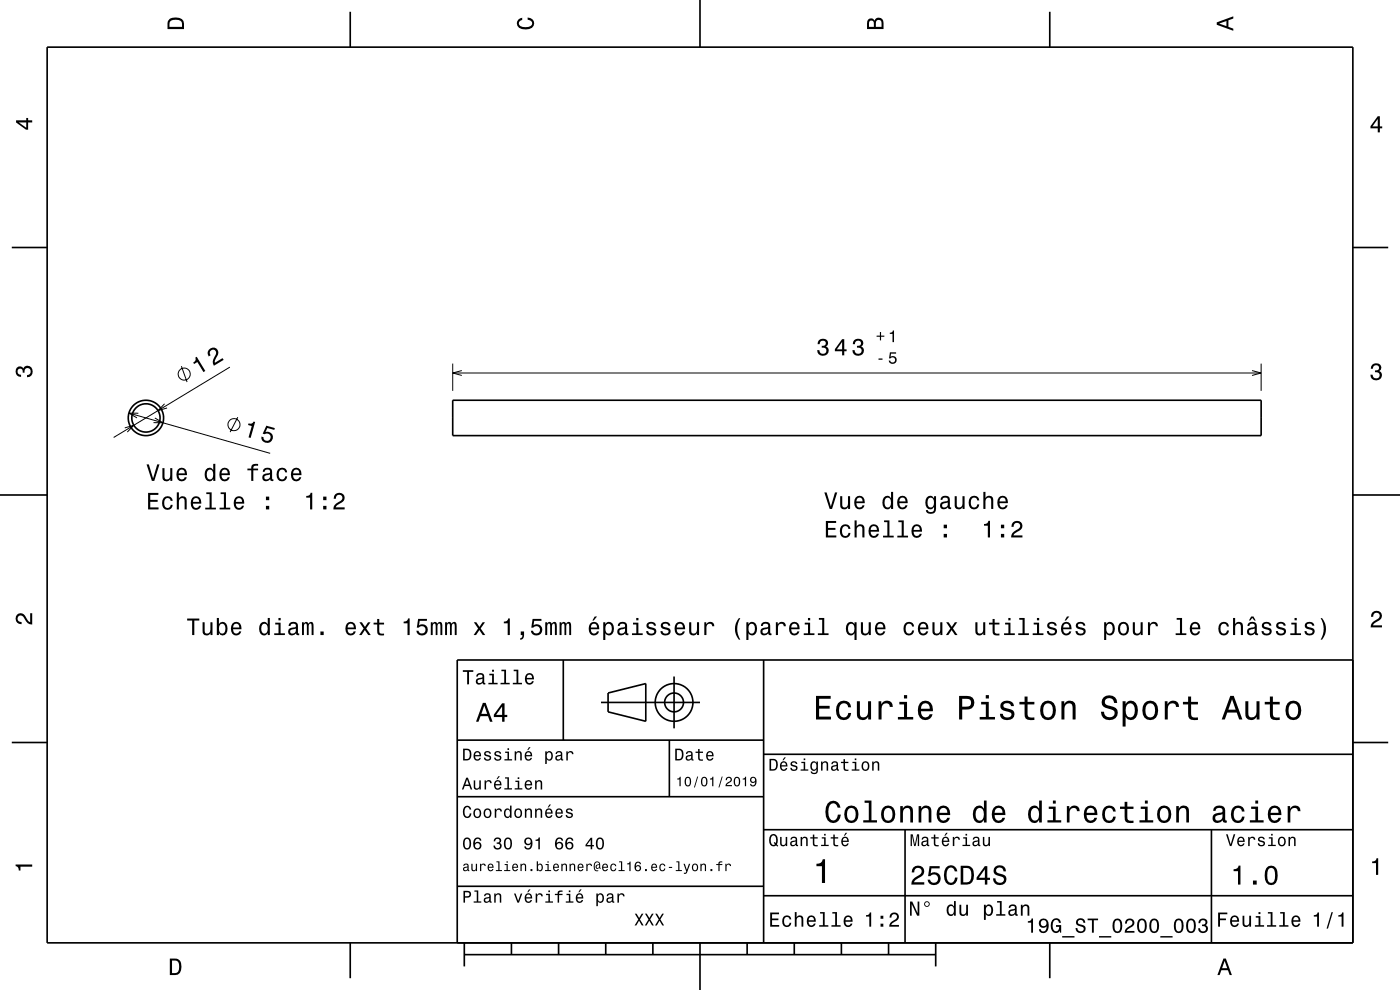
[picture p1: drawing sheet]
<svg xmlns="http://www.w3.org/2000/svg" width="297mm" height="210mm" viewBox="0 0 297 210" stroke-linecap="round" stroke-linejoin="round" font-family="sans-serif">
<g fill="none" stroke="#000" stroke-width=".21">
<path d="M38.5 77.7l1.2 3.3M48.8 77.9l-24.7 14.9M96 77.1v5.8M96 79.1h171.5M98 78.6l-2 .5 2 .5M265.6 78.6l1.9 .5-1.9 .5M267.5 77.1v5.8M26.5 90.8l1.9-.6-1.4 1.5M27.4 87.6l29.9 8.6M29.4 87.7l-2-.1 1.7 1.1M32.8 88.7l1.8 1h-2M34.9 85.7l-1.4 1.4 1.9-.6"/>
<path d="M50.5 88.5l-1.7 3.2"/>
<circle cx="39.1" cy="79.4" r="1.28"/>
<circle cx="49.6" cy="90.1" r="1.28"/>
</g>
<g fill="none" stroke="#000" stroke-width=".35">
<path d="M10 10h277v190h-277zM74.3 2.5v7.5M148.5 0v10M222.7 2.5v7.5M2.5 52.5h7.5M287 52.5h7.5M96 84.9h171.5v7.5h-171.5zM0 105h10M287 105h10M119.5 140v17M162 140v60M287 140h-190v60"/>
<path d="M2.5 157.5h7.5M97 157h65M127.5 149h21M129 147l8-2v8l-8-2zM142 157v12M143 143.5v11M287 157.5h7.5M97 169h65M162 176h125M162 160h125M192 176v24M257 176v24"/>
<path d="M97 188h65M162 190h125M74.3 200v7.5M98.5 202.5h100M98.5 200v5M108.5 200v2.5M118.5 200v2.5M128.5 200v2.5M138.5 200v2.5M148.5 200v10M158.5 200v2.5M168.5 200v2.5"/>
<path d="M178.5 200v2.5M188.5 200v2.5M198.5 200v5M222.7 200v7.5"/>
<circle cx="31" cy="88.7" r="3"/>
<circle cx="31" cy="88.7" r="3.7"/>
<circle cx="143" cy="149" r="2"/>
<circle cx="143" cy="149" r="4"/>
</g>
<g fill="#000">
<path d="M36 4a2.18 2.18 0 0 0-.5 2.2h3.5v-1.2a1.43 1.43 0 0 0-1.7-1.3zM36.3 4.4a2.15 2.15 0 0 1 2.2 .3l.1 1h-2.6v-1z" fill-rule="evenodd"/>
<path d="M109.9 4.2l.9-.4v.4a.7 .7 0 0 0-.7 .5 .7 .7 0 0 0 .3 .8 1.7 1.7 0 0 0 2.5-.5 .9 .9 0 0 0-1-.8v-.5a1.24 1.24 0 0 1 1.4 1.1 1.24 1.24 0 0 1-1 1.4 2.22 2.22 0 0 1-2.5-.7l-.2-.5z" fill-rule="evenodd"/>
<path d="M184.2 4.2l-.3 .7v1.3h3.5v-1.3a.98 .98 0 0 0-.7-1.1 .98 .98 0 0 0-1.2 .6 .84 .84 0 0 0-1.3-.2zM184.5 4.5a.54 .54 0 0 1 .6-.1 .54 .54 0 0 1 .3 .6v.7h-1zM185.9 4.4a.62 .62 0 0 1 .8-.1 .62 .62 0 0 1 .3 .6v.8h-1.2z" fill-rule="evenodd"/>
<path d="M258.1 4.7v.6l3.5 1.2v-.4l-1-.4v-1.4l1-.4v-.4zM258.6 5l1.6-.5v1z" fill-rule="evenodd"/>
<path d="M3.4 25.5v.5l2.1 1.5h.5v-1.5h.8v-.5h-.8v-.5h-.4v.5zM4 26h1.6v1.1z" fill-rule="evenodd"/>
<path d="M292.3 24.7l-1.6 2.1v.4h1.6v.9h.4v-.9h.5v-.4h-.5v-2.1zM292.3 25.2v1.6h-1.1z" fill-rule="evenodd"/>
<path d="M41.4 75.9a.77 .77 0 0 1-.4 1l.2 .3 .7-.4 1.3 2.1 .4-.2-1.9-3zM44.3 74.2a1.16 1.16 0 0 0 0 1.4l.4-.2a.7 .7 0 0 1 0-1 .7 .7 0 0 1 1 0 .7 .7 0 0 1 0 1 1.8 1.8 0 0 0-.3 2.2l2-1.3-.2-.3-1.6 1a2.22 2.22 0 0 1 .7-1.8 1.11 1.11 0 0 0-.6-1.4 1.11 1.11 0 0 0-1.4 .4z" fill-rule="evenodd"/>
<path d="M173.7 72.2l-.3 .8h.5a.62 .62 0 0 1 .3-.8 .62 .62 0 0 1 .8 .3 .62 .62 0 0 1-.2 .8l-.5 .1v.4a.72 .72 0 0 1 1 .4 .72 .72 0 0 1-.5 .9 .72 .72 0 0 1-.9-.5l-.1-.3h-.4a1.18 1.18 0 0 0 1.5 1.2 1.18 1.18 0 0 0 .6-1.9l-.3-.1a.9 .9 0 0 0 .4-1.1 .9 .9 0 0 0-1-.5zM178.6 71.9l-1.5 2.2v.4h1.6v.9h.4v-.9h.5v-.4h-.5v-2.2zM178.7 72.5v1.6h-1.2zM181.2 72.2l-.3 .8h.5a.62 .62 0 0 1 .3-.8 .62 .62 0 0 1 .8 .3 .62 .62 0 0 1-.2 .8l-.5 .1v.4a.72 .72 0 0 1 .9 .4 .72 .72 0 0 1-.4 .9 .72 .72 0 0 1-.9-.5l-.1-.3h-.5a1.18 1.18 0 0 0 1.6 1.2 1.18 1.18 0 0 0 .6-1.9l-.3-.1a.9 .9 0 0 0 .4-1.1 .9 .9 0 0 0-1.1-.5z" fill-rule="evenodd"/>
<path d="M186.4 76v.3h.8v-.3zM188.8 74.7l-.2 1.3h.3a.56 .56 0 0 1 .8-.1 .56 .56 0 0 1 0 .8 .56 .56 0 0 1-.8-.2h-.4a.85 .85 0 0 0 1.1 .7 .85 .85 0 0 0 .6-1.1 .85 .85 0 0 0-1.3-.4l.1-.7h1.1v-.3z" fill-rule="evenodd"/>
<path d="M186.7 70.4v.8h-.7v.2h.7v.8h.2v-.8h.7v-.2h-.7v-.8zM188.8 70.6v.2h.5v1.8h.4v-2.5h-.3a.54 .54 0 0 1-.6 .5z" fill-rule="evenodd"/>
<path d="M291.1 77.4a1.08 1.08 0 0 1 1.4-.2 1.08 1.08 0 0 1 .4 1.2l-.3 .3a1.06 1.06 0 0 1 .5 1.3 1.06 1.06 0 0 1-1.2 .7 1.1 1.1 0 0 1-1.2-1.2h.5a.71 .71 0 0 0 1 .8 .71 .71 0 0 0 .1-1.3h-.6v-.4a.61 .61 0 0 0 .8-.3 .61 .61 0 0 0-.2-.8 .61 .61 0 0 0-.9 .2l-.1 .5h-.5z" fill-rule="evenodd"/>
<path d="M3.6 78a.86 .86 0 0 1 1.4 .2 1.06 1.06 0 0 1 1.2-.6 1.06 1.06 0 0 1 .7 1.2 1.1 1.1 0 0 1-1.2 1.2v-.4a.71 .71 0 0 0 .8-1 .71 .71 0 0 0-1.3-.1v.6h-.4a.61 .61 0 0 0-.3-.8 .61 .61 0 0 0-.8 .2 .61 .61 0 0 0 .2 .8l.6 .2v.4a1.15 1.15 0 0 1-1.2-.6 1.15 1.15 0 0 1 .3-1.3z" fill-rule="evenodd"/>
<path d="M31.1 98.5l1.1 3.5h.5l1.1-3.5h-.4l-.9 3-.9-3zM34.5 99.3v1.8a.89 .89 0 0 0 .6 1 .89 .89 0 0 0 1-.5v.4h.5v-2.7h-.5v1.6a.65 .65 0 0 1-.4 .7 .65 .65 0 0 1-.8-.3v-2zM37.7 99.6a1.54 1.54 0 0 0 .8 2.5 1.06 1.06 0 0 0 1.1-.9h-.4l-.2 .4-.4 .1a.76 .76 0 0 1-.7-.9h1.8a1.16 1.16 0 0 0-.5-1.4 1.16 1.16 0 0 0-1.5 .2zM38.1 99.8a.66 .66 0 0 1 .8-.1 .66 .66 0 0 1 .3 .7h-1.3zM43.7 99.6a1.57 1.57 0 0 0 .8 2.5l.4-.1 .3-.4v.4h.5v-3.6h-.5v1.3a.89 .89 0 0 0-1.5-.1zM44 99.9a.62 .62 0 0 1 .7-.3 .62 .62 0 0 1 .5 .6 1.12 1.12 0 0 1-.7 1.5 1.19 1.19 0 0 1-.5-1.8zM46.8 99.6a1.55 1.55 0 0 0 .8 2.5 1.06 1.06 0 0 0 1.1-.9h-.4l-.2 .4-.4 .1a.76 .76 0 0 1-.7-.9h1.8a1.17 1.17 0 0 0-.5-1.4 1.17 1.17 0 0 0-1.5 .2zM47.2 99.8a.66 .66 0 0 1 .8-.1 .66 .66 0 0 1 .3 .7h-1.3zM52.5 99.4v.4h.8v2.2h.4v-2.2h1.1v-.4h-1.1a.5 .5 0 0 1 .7-.6h.4v-.4a1.04 1.04 0 0 0-1.5 .7v.3zM56 99.4l-.3 .7h.4a.55 .55 0 0 1 .7-.5 .55 .55 0 0 1 .4 .7l-.2 .1a1 1 0 0 0-1.1 .2 1 1 0 0 0-.2 1 .93 .93 0 0 0 1.6 .1l.1 .3h.6v-.3l-.3-.1v-1.6a1.02 1.02 0 0 0-.7-.8 1.02 1.02 0 0 0-1 .2zM56.2 101l1.1-.4a.77 .77 0 0 1-.2 .9 .77 .77 0 0 1-.9 .1zM59 99.6a1.53 1.53 0 0 0 .8 2.5 1.07 1.07 0 0 0 1.1-1.1h-.4a.67 .67 0 0 1-.6 .7 .67 .67 0 0 1-.7-.6 1.11 1.11 0 0 1 .6-1.5 .6 .6 0 0 1 .7 .6h.4a1.09 1.09 0 0 0-.7-1 1.09 1.09 0 0 0-1.2 .4zM62 99.6a1.55 1.55 0 0 0 .8 2.5 1.06 1.06 0 0 0 1.1-.9h-.4l-.3 .4-.3 .1a.76 .76 0 0 1-.7-.9h1.8a1.17 1.17 0 0 0-.5-1.4 1.17 1.17 0 0 0-1.5 .2zM62.4 99.8a.66 .66 0 0 1 .8-.1 .66 .66 0 0 1 .3 .7h-1.3z" fill-rule="evenodd"/>
<path d="M52.7 89.8l-.1 .4 .8 .2-.7 2.4 .5 .1 .9-3.4-.3-.1a.77 .77 0 0 1-1.1 .4zM56.5 90.3l-.8 1.7 .4 .1a.8 .8 0 0 1 1.3 .1 .8 .8 0 0 1-.4 1.2 .8 .8 0 0 1-1.1-.7l-.4-.1a1.21 1.21 0 0 0 1.1 1.4 1.21 1.21 0 0 0 1.2-1.3 1.21 1.21 0 0 0-1.5-1l.4-.9 1.5 .4 .1-.4z" fill-rule="evenodd"/>
<path d="M31.4 104.6v3.5h2.2v-.5h-1.7v-1.1h1.5v-.5h-1.5v-1h1.7v-.4zM34.7 105.6a1.53 1.53 0 0 0 .8 2.6 1.06 1.06 0 0 0 1.1-1.1h-.4a.67 .67 0 0 1-.6 .7 .67 .67 0 0 1-.7-.6 1.11 1.11 0 0 1 .6-1.6 .6 .6 0 0 1 .7 .6h.4a1.09 1.09 0 0 0-.7-.9 1.09 1.09 0 0 0-1.2 .3zM37.5 104.4v3.7h.4v-1.6a.63 .63 0 0 1 .4-.8 .63 .63 0 0 1 .8 .4l.1 2h.4v-1.8a.88 .88 0 0 0-.6-1 .88 .88 0 0 0-1.1 .4v-1.3zM40.8 105.6a1.54 1.54 0 0 0 .8 2.6 1.06 1.06 0 0 0 1.1-.9h-.5l-.2 .3-.4 .2a.76 .76 0 0 1-.7-1h1.8a1.17 1.17 0 0 0-.5-1.3 1.17 1.17 0 0 0-1.4 .1zM41.1 105.9a.66 .66 0 0 1 .8-.2 .66 .66 0 0 1 .3 .8h-1.3zM43.8 104.4v.4h.7v2.9h-1v.4h2.3v-.4h-.9v-3.3zM46.8 104.4v.4h.7v2.9h-.9v.4h2.2v-.4h-.9v-3.3zM49.9 105.6a1.54 1.54 0 0 0 .8 2.6 1.06 1.06 0 0 0 1.1-.9h-.5l-.2 .3-.4 .2a.76 .76 0 0 1-.7-1h1.8a1.17 1.17 0 0 0-.5-1.3 1.17 1.17 0 0 0-1.4 .1zM50.2 105.9a.66 .66 0 0 1 .8-.2 .66 .66 0 0 1 .4 .8h-1.4zM56.4 107.3v.8h.7v-.8zM56.4 105.4v.7h.7v-.7z" fill-rule="evenodd"/>
<path d="M65 105.2v.4h.8v2.5h.4v-3.6h-.3a.77 .77 0 0 1-.9 .7zM68.6 107.3v.8h.7v-.8zM68.6 105.4v.7h.7v-.7zM71.1 104.9l-.2 .3-.1 .6h.5a.71 .71 0 0 1 .5-.8 .71 .71 0 0 1 .8 .5 .71 .71 0 0 1-.5 .8 1.8 1.8 0 0 0-1.4 1.8h2.4v-.5h-1.9a2.2 2.2 0 0 1 1.5-1.1 1.13 1.13 0 0 0 .1-1.7 1.13 1.13 0 0 0-1.7 .1z" fill-rule="evenodd"/>
<path d="M175.2 110.5v3.5h2.2v-.4h-1.7v-1.2h1.5v-.4h-1.5v-1.1h1.7v-.4zM178.5 111.6a1.53 1.53 0 0 0 .8 2.5 1.06 1.06 0 0 0 1.1-1.1h-.4a.67 .67 0 0 1-.6 .7 .67 .67 0 0 1-.7-.6 1.12 1.12 0 0 1 .6-1.5 .6 .6 0 0 1 .7 .6h.4a1.09 1.09 0 0 0-.7-1 1.09 1.09 0 0 0-1.2 .4zM181.3 110.4v3.6h.4v-1.6a.63 .63 0 0 1 .6-.8 .63 .63 0 0 1 .6 .7v1.7h.5v-1.8a.88 .88 0 0 0-.6-1 .88 .88 0 0 0-1.1 .5v-1.3zM184.6 111.6a1.54 1.54 0 0 0 .8 2.5 1.06 1.06 0 0 0 1-.9h-.4l-.2 .4-.4 .1a.76 .76 0 0 1-.7-.9h1.8a1.17 1.17 0 0 0-.5-1.4 1.17 1.17 0 0 0-1.4 .2zM184.9 111.8a.66 .66 0 0 1 .8-.1 .66 .66 0 0 1 .3 .7h-1.3zM187.5 110.4v.4h.7v2.8h-.9v.4h2.3v-.4h-.9v-3.2zM190.6 110.4v.4h.7v2.8h-.9v.4h2.2v-.4h-.9v-3.2zM193.7 111.6a1.54 1.54 0 0 0 .8 2.5 1.06 1.06 0 0 0 1.1-.9h-.5l-.2 .4-.4 .1a.76 .76 0 0 1-.7-.9h1.8a1.16 1.16 0 0 0-.5-1.4 1.16 1.16 0 0 0-1.4 .2zM194 111.8a.66 .66 0 0 1 .8-.1 .66 .66 0 0 1 .3 .7h-1.3zM200.2 113.3v.7h.7v-.7zM200.2 111.3v.8h.7v-.8z" fill-rule="evenodd"/>
<path d="M174.9 104.5l1.1 3.5h.5l1.1-3.5h-.5l-.8 2.9-.9-2.9zM178.2 105.3v1.7a.89 .89 0 0 0 .7 1 .89 .89 0 0 0 1-.5v.5h.4v-2.7h-.4v1.5a.65 .65 0 0 1-.4 .8 .65 .65 0 0 1-.8-.3v-2zM181.5 105.5a1.54 1.54 0 0 0 .8 2.6 1.06 1.06 0 0 0 1.1-.9h-.4l-.3 .3-.3 .2a.75 .75 0 0 1-.7-1h1.8a1.17 1.17 0 0 0-.5-1.3 1.17 1.17 0 0 0-1.5 .1zM181.9 105.8a.66 .66 0 0 1 .8-.2 .66 .66 0 0 1 .3 .8h-1.3zM187.5 105.5a1.57 1.57 0 0 0 .7 2.6l.5-.2 .3-.4v.5h.5v-3.7h-.5v1.4a.89 .89 0 0 0-1.5-.2zM187.8 105.8a.62 .62 0 0 1 .7-.2 .62 .62 0 0 1 .5 .6 1.11 1.11 0 0 1-.7 1.5 1.19 1.19 0 0 1-.5-1.9zM190.6 105.5a1.54 1.54 0 0 0 .8 2.6 1.06 1.06 0 0 0 1.1-.9h-.4l-.2 .3-.4 .2a.75 .75 0 0 1-.7-1h1.8a1.17 1.17 0 0 0-.5-1.3 1.17 1.17 0 0 0-1.5 .1zM191 105.8a.66 .66 0 0 1 .8-.2 .66 .66 0 0 1 .3 .8h-1.3zM196.6 105.5a1.57 1.57 0 0 0 .8 2.6l.4-.2 .4-.4a.73 .73 0 0 1-.4 1.1 .73 .73 0 0 1-1-.4h-.4a1.1 1.1 0 0 0 1.3 .8 1.1 1.1 0 0 0 .9-1.2v-2.5h-.4v.4l-.4-.4a.89 .89 0 0 0-1.2 .2zM196.9 105.8a.63 .63 0 0 1 .7-.2 .63 .63 0 0 1 .5 .6 1.1 1.1 0 0 1-.7 1.5 1.2 1.2 0 0 1-.5-1.9zM199.8 105.4l-.3 .6h.4a.55 .55 0 0 1 .7-.5 .55 .55 0 0 1 .4 .8h-.2a1.14 1.14 0 0 0-1.4 1 .73 .73 0 0 0 .8 .7l.5-.1 .4-.3 .1 .3 .6 .1v-.4h-.3v-1.6a1.02 1.02 0 0 0-.7-.8 1.02 1.02 0 0 0-1 .2zM200 106.9l1.1-.3a.77 .77 0 0 1-.2 .9 .77 .77 0 0 1-.9 0zM202.5 105.3v1.7a.89 .89 0 0 0 .6 1 .89 .89 0 0 0 1.1-.5v.5h.4v-2.7h-.4v1.5a.65 .65 0 0 1-.4 .8 .65 .65 0 0 1-.8-.3v-2zM205.8 105.5a1.53 1.53 0 0 0 .8 2.6 1.05 1.05 0 0 0 1.1-1.1h-.4a.67 .67 0 0 1-.6 .7 .67 .67 0 0 1-.7-.6 1.12 1.12 0 0 1 .7-1.6 .6 .6 0 0 1 .6 .7h.4a1.09 1.09 0 0 0-.7-1 1.09 1.09 0 0 0-1.2 .3zM208.6 104.3v3.7h.5v-1.6a.63 .63 0 0 1 .3-.8 .63 .63 0 0 1 .8 .4l.1 2h.4v-1.8a.88 .88 0 0 0-.6-1 .88 .88 0 0 0-1 .4v-1.3zM211.9 105.5a1.54 1.54 0 0 0 .8 2.6 1.06 1.06 0 0 0 1.1-.9h-.5l-.2 .3-.4 .2a.75 .75 0 0 1-.7-1h1.8a1.16 1.16 0 0 0-.5-1.3 1.16 1.16 0 0 0-1.4 .1zM212.2 105.8a.66 .66 0 0 1 .8-.2 .66 .66 0 0 1 .4 .8h-1.4z" fill-rule="evenodd"/>
<path d="M208.7 111.2v.3h.9v2.5h.4v-3.5h-.3a.77 .77 0 0 1-1 .7zM212.3 113.3v.7h.7v-.7zM212.3 111.3v.8h.7v-.8zM214.9 110.8l-.3 1h.4a.7 .7 0 0 1 .6-.9 .7 .7 0 0 1 .8 .5 .7 .7 0 0 1-.5 .9 1.81 1.81 0 0 0-1.4 1.7h2.4v-.4h-1.9a2.23 2.23 0 0 1 1.5-1.2 1.13 1.13 0 0 0 .1-1.7 1.13 1.13 0 0 0-1.7 .1z" fill-rule="evenodd"/>
<path d="M3.6 130.4a1.22 1.22 0 0 1 2 .7l.4 .6 .4 .3v-1.9h.4v2.4a1.8 1.8 0 0 1-1.7-1.4 .71 .71 0 0 0-.9-.5 .71 .71 0 0 0-.5 .8 .71 .71 0 0 0 .9 .5v.5a1.18 1.18 0 0 1-1.2-.7 1.18 1.18 0 0 1 .2-1.3z" fill-rule="evenodd"/>
<path d="M39.7 131.2v.4h1.1v3.1h.4v-3.1h1.1v-.4zM43 132v1.8a.89 .89 0 0 0 .6 1 .89 .89 0 0 0 1.1-.5v.4h.4v-2.7h-.5v1.6a.65 .65 0 0 1-.4 .7 .65 .65 0 0 1-.8-.3v-2zM46 131.1v3.6h.4v-.4a.92 .92 0 0 0 1 .5 .92 .92 0 0 0 .8-.8 1.5 1.5 0 0 0-1-2.1l-.4 .1-.4 .4v-1.3zM46.6 132.6a.63 .63 0 0 1 .7-.3 .63 .63 0 0 1 .5 .6 1.13 1.13 0 0 1-.7 1.5 1.18 1.18 0 0 1-.5-1.8zM49.3 132.3a1.54 1.54 0 0 0 .8 2.5 1.06 1.06 0 0 0 1.1-.9h-.5l-.2 .4-.4 .1a.76 .76 0 0 1-.7-.9h1.8a1.16 1.16 0 0 0-.5-1.4 1.16 1.16 0 0 0-1.4 .2zM49.6 132.5a.66 .66 0 0 1 .8-.1 .66 .66 0 0 1 .4 .7h-1.4zM55.3 132.3a1.58 1.58 0 0 0 .7 2.5l.5-.1 .3-.4v.4h.4v-3.6h-.4v1.3a.89 .89 0 0 0-1.5-.1zM55.6 132.6a.62 .62 0 0 1 .7-.3 .62 .62 0 0 1 .4 .6 1.12 1.12 0 0 1-.6 1.5 1.19 1.19 0 0 1-.5-1.8zM58.4 132.1v.4h.7v1.8h-.9v.4h2.2v-.4h-.9v-2.2zM59.1 131.1v.5h.4v-.5zM61.5 132.1l-.3 .7h.4a.55 .55 0 0 1 .7-.5 .55 .55 0 0 1 .4 .7l-.2 .1a1.14 1.14 0 0 0-1.4 .9 .73 .73 0 0 0 .8 .8l.5-.1 .4-.3 .1 .3h.6v-.3l-.3-.1v-1.6a1.02 1.02 0 0 0-.7-.8 1.02 1.02 0 0 0-1 .2zM61.7 133.7l1.1-.4a.77 .77 0 0 1-.2 .9 .77 .77 0 0 1-.9 .1zM64.1 132v2.7h.4v-2.1l.3-.3 .3 .3v2.1h.4v-1.8a.5 .5 0 0 1 .4-.6l.2 .1v.4v1.9h.4v-1.9a.69 .69 0 0 0-.5-.9l-.6 .4-.1-.3-.4-.1-.4 .4v-.3zM68 134v.7h.7v-.7zM73.6 132.3a1.54 1.54 0 0 0 .8 2.5 1.05 1.05 0 0 0 1.1-.9h-.5l-.2 .4-.4 .1a.76 .76 0 0 1-.7-.9h1.8a1.16 1.16 0 0 0-.5-1.4 1.16 1.16 0 0 0-1.4 .2zM73.9 132.5a.66 .66 0 0 1 .8-.1 .66 .66 0 0 1 .4 .7h-1.4zM76.2 132l.9 1.3-.9 1.4h.5l.7-1 .7 1h.6l-1-1.4 .9-1.3h-.5l-.7 1-.6-1zM80 131.3v.8h-.7v.4h.7v1.8a1.05 1.05 0 0 0 1.5 .5v-.4a.68 .68 0 0 1-1-.4v-1.5h1v-.4h-1v-.8zM85.6 131.9v.3h.8v2.5h.5v-3.5h-.3a.77 .77 0 0 1-1 .7zM88.7 131.3l-.3 1.8h.4a.79 .79 0 0 1 1.2-.2 .79 .79 0 0 1 0 1.2 .79 .79 0 0 1-1.1-.1l-.1-.2h-.5a1.21 1.21 0 0 0 1.5 1 1.21 1.21 0 0 0 .8-1.6 1.21 1.21 0 0 0-1.7-.6l.1-.9h1.6v-.4zM91.4 132v2.7h.4v-2.1l.2-.3h.3l.1 .3v2.1h.4v-2.1l.4-.3 .2 .1v.4v1.9h.4v-1.9a.69 .69 0 0 0-.5-.9l-.5 .4-.2-.3-.3-.1-.5 .4v-.3zM94.4 132v2.7h.4l.1-2.1 .3-.3 .2 .3 .1 2.1h.3v-1.8a.5 .5 0 0 1 .4-.6l.2 .1 .1 .4v1.9h.4v-1.9a.69 .69 0 0 0-.6-.9l-.5 .4-.2-.3-.3-.1-.5 .4v-.3zM100.5 132l.9 1.3-.9 1.4h.5l.7-1 .7 1h.5l-.9-1.4 .9-1.3h-.5l-.7 1-.6-1zM106.9 131.9v.3h.8v2.5h.5v-3.5h-.4a.78 .78 0 0 1-.9 .7zM110.5 133.9v.8l.3 .1a.48 .48 0 0 1-.4 .6v.3a.83 .83 0 0 0 .8-.9v-.9zM113 131.3l-.3 1.8h.4a.79 .79 0 0 1 1.2-.1 .79 .79 0 0 1 0 1.1 .79 .79 0 0 1-1.1-.1l-.1-.2h-.5a1.21 1.21 0 0 0 1.5 1 1.21 1.21 0 0 0 .8-1.6 1.21 1.21 0 0 0-1.7-.6l.1-.9h1.6v-.4zM115.7 132v2.7h.4v-2.1l.2-.3h.3l.1 .3v2.1h.4v-2.1l.4-.3 .2 .1v.4v1.9h.4v-1.9a.69 .69 0 0 0-.5-.9l-.5 .4-.2-.3-.3-.1-.5 .4v-.3zM118.7 132v2.7h.4v-2.1l.2-.3h.3l.1 .3v2.1h.4l.1-2.1 .3-.3 .2 .1 .1 .4v1.9h.4v-1.9a.69 .69 0 0 0-.6-.9l-.5 .4-.2-.3-.3-.1-.5 .4v-.3zM126.2 130.8l-.5 .8h.3l.7-.8zM125.2 132.3a1.54 1.54 0 0 0 .8 2.5 1.06 1.06 0 0 0 1.1-.9h-.5l-.2 .4-.4 .1a.76 .76 0 0 1-.7-.9h1.8a1.16 1.16 0 0 0-.5-1.4 1.16 1.16 0 0 0-1.4 .2zM125.5 132.5a.66 .66 0 0 1 .8-.1 .66 .66 0 0 1 .4 .7h-1.4zM128 132v3.8h.4v-1.5a.93 .93 0 0 0 1 .5 .93 .93 0 0 0 .8-.8 1.5 1.5 0 0 0-1-2.1l-.5 .1-.3 .4v-.4zM128.6 132.6a.63 .63 0 0 1 .7-.3 .63 .63 0 0 1 .4 .6 1.13 1.13 0 0 1-.6 1.5 1.18 1.18 0 0 1-.5-1.8zM131.3 132.1l-.2 .7h.4a.55 .55 0 0 1 .6-.5 .55 .55 0 0 1 .4 .7l-.2 .1a1.14 1.14 0 0 0-1.4 .9 .73 .73 0 0 0 .9 .8l.4-.1 .4-.3 .1 .3h.6v-.3l-.2-.1-.1-1.6a1.02 1.02 0 0 0-.6-.8 1.02 1.02 0 0 0-1.1 .2zM131.5 133.7l1.1-.4a.77 .77 0 0 1-.2 .9 .77 .77 0 0 1-.9 .1zM134.3 132.1v.4h.7v1.8h-.9v.4h2.2v-.4h-.9v-2.2zM135 131.1v.5h.4v-.5zM137.4 132.1a.76 .76 0 0 0-.2 .9 .76 .76 0 0 0 .7 .5l.9 .3a.63 .63 0 0 1-.6 .7 .63 .63 0 0 1-.7-.6h-.4a1.07 1.07 0 0 0 1.2 .9 1.07 1.07 0 0 0 .9-1.2l-.4-.4-1.1-.3a.54 .54 0 0 1 .4-.7 .54 .54 0 0 1 .6 .5h.5a1.03 1.03 0 0 0-.7-.8 1.03 1.03 0 0 0-1.1 .2zM140.4 132.1a.76 .76 0 0 0-.2 .9 .76 .76 0 0 0 .7 .5l.9 .3a.63 .63 0 0 1-.6 .7 .63 .63 0 0 1-.7-.6h-.4a1.07 1.07 0 0 0 1.2 .9 1.07 1.07 0 0 0 .9-1.2l-.4-.4-1.1-.3a.54 .54 0 0 1 .4-.7 .54 .54 0 0 1 .7 .5h.4a1.03 1.03 0 0 0-.7-.8 1.03 1.03 0 0 0-1.1 .2zM143.4 132.3a1.54 1.54 0 0 0 .8 2.5 1.06 1.06 0 0 0 1.1-.9h-.4l-.3 .4-.3 .1a.76 .76 0 0 1-.7-.9h1.7a1.16 1.16 0 0 0-.4-1.4 1.16 1.16 0 0 0-1.5 .2zM143.8 132.5a.66 .66 0 0 1 .8-.1 .66 .66 0 0 1 .3 .7h-1.3zM146.2 132v1.8a.89 .89 0 0 0 .6 1 .89 .89 0 0 0 1.1-.5v.4h.4v-2.7h-.4v1.6a.65 .65 0 0 1-.4 .7 .65 .65 0 0 1-.8-.3l-.1-2zM149.4 132v2.7h.5v-1.5a.66 .66 0 0 1 .3-.8 .66 .66 0 0 1 .8 .2l.1 .2h.4a.89 .89 0 0 0-.7-.9 .89 .89 0 0 0-1 .5v-.4zM156.7 131.1a3.6 3.6 0 0 0 0 4.6h.4a4.3 4.3 0 0 1 0-4.6zM158.3 132v3.8h.5v-1.5a.93 .93 0 0 0 1 .5 .93 .93 0 0 0 .7-.8 1.5 1.5 0 0 0-.9-2.1l-.5 .1-.3 .4v-.4zM159 132.6a.63 .63 0 0 1 .7-.3 .63 .63 0 0 1 .4 .6 1.13 1.13 0 0 1-.6 1.5 1.18 1.18 0 0 1-.5-1.8zM161.7 132.1l-.3 .7h.4a.55 .55 0 0 1 .7-.5 .55 .55 0 0 1 .4 .7l-.2 .1a1.14 1.14 0 0 0-1.4 .9 .73 .73 0 0 0 .8 .8l.5-.1 .4-.3 .1 .3h.6v-.3l-.3-.1v-1.6a1.02 1.02 0 0 0-.7-.8 1.02 1.02 0 0 0-1 .2zM161.9 133.7l1.1-.4a.77 .77 0 0 1-.2 .9 .77 .77 0 0 1-.9 .1zM164.6 132v2.7h.4v-1.5a.66 .66 0 0 1 .4-.8 .66 .66 0 0 1 .8 .2l.1 .2h.4a.89 .89 0 0 0-.7-.9 .89 .89 0 0 0-1 .5v-.4zM167.7 132.3a1.54 1.54 0 0 0 .8 2.5 1.06 1.06 0 0 0 1.1-.9h-.5l-.2 .4-.3 .1a.76 .76 0 0 1-.7-.9h1.7a1.16 1.16 0 0 0-.5-1.4 1.16 1.16 0 0 0-1.4 .2zM168 132.5a.66 .66 0 0 1 .8-.1 .66 .66 0 0 1 .4 .7h-1.3zM170.7 132.1v.4h.7v1.8h-.9v.4h2.3v-.4h-.9v-2.2zM171.4 131.1v.5h.5v-.5zM173.7 131.1v.4h.7v2.8h-.9v.4h2.3v-.4h-.9v-3.2zM179.7 132.3a1.57 1.57 0 0 0 .8 2.5l.4-.1 .4-.4v1.5h.4v-3.8h-.4v.4l-.2-.2a.88 .88 0 0 0-1.4 .1zM180.1 132.6a.62 .62 0 0 1 .7-.3 .62 .62 0 0 1 .4 .6 1.12 1.12 0 0 1-.6 1.5 1.18 1.18 0 0 1-.5-1.8zM182.6 132v1.8a.89 .89 0 0 0 .6 1 .89 .89 0 0 0 1.1-.5v.4h.4v-2.7h-.4v1.6a.65 .65 0 0 1-.4 .7 .65 .65 0 0 1-.8-.3v-2zM185.9 132.3a1.54 1.54 0 0 0 .8 2.5 1.06 1.06 0 0 0 1.1-.9h-.4l-.3 .4-.3 .1a.76 .76 0 0 1-.7-.9h1.7a1.16 1.16 0 0 0-.4-1.4 1.16 1.16 0 0 0-1.5 .2zM186.3 132.5a.66 .66 0 0 1 .8-.1 .66 .66 0 0 1 .3 .7h-1.3zM192 132.3a1.53 1.53 0 0 0 .8 2.5 1.05 1.05 0 0 0 1.1-1.1h-.4a.67 .67 0 0 1-.6 .7 .67 .67 0 0 1-.7-.6 1.12 1.12 0 0 1 .6-1.5 .59 .59 0 0 1 .7 .6h.4a1.09 1.09 0 0 0-.7-1 1.09 1.09 0 0 0-1.2 .4zM195 132.3a1.54 1.54 0 0 0 .8 2.5 1.06 1.06 0 0 0 1.1-.9h-.4l-.3 .4-.3 .1a.76 .76 0 0 1-.7-.9h1.8a1.16 1.16 0 0 0-.5-1.4 1.16 1.16 0 0 0-1.5 .2zM195.4 132.5a.66 .66 0 0 1 .8-.1 .66 .66 0 0 1 .3 .7h-1.3zM197.8 132v1.8a.89 .89 0 0 0 .6 1 .89 .89 0 0 0 1.1-.5v.4h.4v-2.7h-.4v1.6a.65 .65 0 0 1-.4 .7 .65 .65 0 0 1-.8-.3v-2zM200.7 132l.9 1.3-.9 1.4h.5l.7-1 .7 1h.5l-.9-1.4 .9-1.3h-.5l-.7 1-.7-1zM206.9 132v1.8a.89 .89 0 0 0 .6 1 .89 .89 0 0 0 1.1-.5v.4h.4v-2.7h-.4v1.6a.65 .65 0 0 1-.4 .7 .65 .65 0 0 1-.8-.3v-2zM210.6 131.3v.8h-.8v.4h.8v1.8a1.05 1.05 0 0 0 1.4 .5v-.4a.68 .68 0 0 1-1-.4v-1.5h1v-.4h-1v-.8zM213.2 132.1v.4h.7v1.8h-.9v.4h2.3v-.4h-.9v-2.2zM213.9 131.1v.5h.5v-.5zM216.2 131.1v.4h.7v2.8h-.9v.4h2.3v-.4h-.9v-3.2zM219.3 132.1v.4h.7v1.8h-.9v.4h2.3v-.4h-1v-2.2zM220 131.1v.5h.5v-.5zM222.4 132.1a.76 .76 0 0 0-.2 .9 .76 .76 0 0 0 .7 .5l.9 .3a.63 .63 0 0 1-.6 .7 .63 .63 0 0 1-.7-.6h-.4a1.07 1.07 0 0 0 1.2 .9 1.07 1.07 0 0 0 .9-1.2l-.4-.4-1.1-.3a.54 .54 0 0 1 .4-.7 .54 .54 0 0 1 .6 .5h.5a1.03 1.03 0 0 0-.7-.8 1.03 1.03 0 0 0-1.1 .2zM226.3 130.8l-.5 .8h.3l.7-.8zM225.4 132.3a1.54 1.54 0 0 0 .8 2.5 1.06 1.06 0 0 0 1.1-.9h-.5l-.2 .4-.4 .1a.76 .76 0 0 1-.7-.9h1.8a1.16 1.16 0 0 0-.5-1.4 1.16 1.16 0 0 0-1.4 .2zM225.7 132.5a.66 .66 0 0 1 .8-.1 .66 .66 0 0 1 .4 .7h-1.4zM228.5 132.1a.76 .76 0 0 0-.2 .9 .76 .76 0 0 0 .7 .5l.9 .3a.63 .63 0 0 1-.7 .7 .63 .63 0 0 1-.6-.6h-.4a1.07 1.07 0 0 0 1.1 .9 1.07 1.07 0 0 0 1-1.2l-.4-.4-1.1-.3a.54 .54 0 0 1 .4-.7 .54 .54 0 0 1 .6 .5h.4a1.03 1.03 0 0 0-.7-.8 1.03 1.03 0 0 0-1 .2zM234.2 132v3.8h.5v-1.5a.93 .93 0 0 0 1 .5 .93 .93 0 0 0 .7-.8 1.5 1.5 0 0 0-.9-2.1l-.5 .1-.3 .4v-.4zM234.9 132.6a.63 .63 0 0 1 .7-.3 .63 .63 0 0 1 .4 .6 1.13 1.13 0 0 1-.6 1.5 1.18 1.18 0 0 1-.5-1.8zM237.5 132.3a1.53 1.53 0 0 0 .8 2.5 1.48 1.48 0 0 0 1.2-1.4 1.48 1.48 0 0 0-1.2-1.5l-.5 .1zM237.8 132.6a.67 .67 0 0 1 .7-.3 .67 .67 0 0 1 .5 .6 1.11 1.11 0 0 1-.7 1.5 1.17 1.17 0 0 1-.5-1.8zM240.3 132v1.8a.89 .89 0 0 0 .6 1 .89 .89 0 0 0 1.1-.5v.4h.4v-2.7h-.4v1.6a.65 .65 0 0 1-.4 .7 .65 .65 0 0 1-.8-.3v-2zM243.5 132v2.7h.5v-1.5a.66 .66 0 0 1 .3-.8 .66 .66 0 0 1 .9 .2v.2h.4a.89 .89 0 0 0-.6-.9 .89 .89 0 0 0-1.1 .5v-.4zM249.6 131.1v.4h.7v2.8h-.9v.4h2.3v-.4h-.9v-3.2zM252.7 132.3a1.54 1.54 0 0 0 .8 2.5 1.06 1.06 0 0 0 1.1-.9h-.4l-.3 .4-.3 .1a.76 .76 0 0 1-.7-.9h1.7a1.16 1.16 0 0 0-.5-1.4 1.16 1.16 0 0 0-1.4 .2zM253.1 132.5a.66 .66 0 0 1 .8-.1 .66 .66 0 0 1 .3 .7h-1.3zM258.8 132.3a1.53 1.53 0 0 0 .8 2.5 1.06 1.06 0 0 0 1.1-1.1h-.4a.67 .67 0 0 1-.6 .7 .67 .67 0 0 1-.7-.6 1.11 1.11 0 0 1 .6-1.5 .6 .6 0 0 1 .7 .6h.4a1.09 1.09 0 0 0-.8-1 1.09 1.09 0 0 0-1.1 .4zM261.6 131.1v3.6h.4v-1.6a.64 .64 0 0 1 .4-.7 .64 .64 0 0 1 .8 .3v2h.5v-1.8a.88 .88 0 0 0-.6-1 .88 .88 0 0 0-1.1 .5v-1.3zM265.4 130.8l-.5 .8h.3l.5-.5 .4 .5h.3l-.5-.8zM264.9 132.1l-.3 .7h.4a.55 .55 0 0 1 .7-.5 .55 .55 0 0 1 .4 .7l-.2 .1a1 1 0 0 0-1.1 .2 1 1 0 0 0-.2 1 .94 .94 0 0 0 1.6 .1l.1 .3h.6v-.3l-.3-.1v-1.6a1.02 1.02 0 0 0-1.7-.6zM265.1 133.7l1.1-.4a.77 .77 0 0 1-.2 .9 .77 .77 0 0 1-.9 .1zM267.9 132.1a.76 .76 0 0 0-.2 .9 .76 .76 0 0 0 .7 .5l.9 .3a.63 .63 0 0 1-.6 .7 .63 .63 0 0 1-.6-.6h-.5a1.07 1.07 0 0 0 1.2 .9 1.07 1.07 0 0 0 .9-1.2l-.4-.4-1.1-.3a.54 .54 0 0 1 .4-.7 .54 .54 0 0 1 .7 .5h.4a1.03 1.03 0 0 0-.7-.8 1.03 1.03 0 0 0-1.1 .2zM271 132.1a.76 .76 0 0 0-.2 .9 .76 .76 0 0 0 .7 .5l.9 .3a.63 .63 0 0 1-.7 .7 .63 .63 0 0 1-.6-.6h-.4a1.07 1.07 0 0 0 1.2 .9 1.07 1.07 0 0 0 .9-1.2l-.4-.4-1.1-.3a.54 .54 0 0 1 .4-.7 .54 .54 0 0 1 .6 .5h.5a1.03 1.03 0 0 0-.7-.8 1.03 1.03 0 0 0-1.1 .2zM273.9 132.1v.4h.7v1.8h-.9v.4h2.3v-.4h-.9v-2.2zM274.6 131.1v.5h.5v-.5zM277.1 132.1a.76 .76 0 0 0-.3 .9 .76 .76 0 0 0 .8 .5l.8 .3a.63 .63 0 0 1-.6 .7 .63 .63 0 0 1-.6-.6h-.5a1.07 1.07 0 0 0 1.2 .9 1.07 1.07 0 0 0 .9-1.2l-.4-.4-1.1-.3a.54 .54 0 0 1 .5-.7 .54 .54 0 0 1 .6 .5h.4a1.03 1.03 0 0 0-.7-.8 1.03 1.03 0 0 0-1 .2zM280.2 131.1a4.3 4.3 0 0 1 0 4.6h.3a3.6 3.6 0 0 0 0-4.6z" fill-rule="evenodd"/>
<path d="M291.2 129.9a1.18 1.18 0 0 1 1.9 .3 1.18 1.18 0 0 1-1 1.7l-.5 .3-.3 .5h1.9v.4h-2.4a1.8 1.8 0 0 1 1.4-1.8 .71 .71 0 0 0 .5-.8 .71 .71 0 0 0-.9-.5 .71 .71 0 0 0-.5 .8h-.4z" fill-rule="evenodd"/>
<path d="M98.2 158.8v2.5h.9a1.37 1.37 0 0 0 .7-2.2 1.56 1.56 0 0 0-1.6-.3zM98.6 159.1a.98 .98 0 0 1 1.1 .7 .98 .98 0 0 1-.6 1.2h-.5zM100.7 159.6a1.04 1.04 0 0 0-.2 1.2 1.04 1.04 0 0 0 1 .5l.5-.5h-.3l-.4 .3a.54 .54 0 0 1-.5-.7h1.3a.83 .83 0 0 0-.4-.9 .83 .83 0 0 0-1 .1zM100.9 159.7l.2-.1a.47 .47 0 0 1 .5 .1 .47 .47 0 0 1 .1 .5h-.9zM102.9 159.5l-.2 .1a.69 .69 0 0 0 .9 .9l.2 .1a.43 .43 0 0 1-.4 .5 .43 .43 0 0 1-.4-.4h-.3a.74 .74 0 0 0 .9 .7 .74 .74 0 0 0 .5-1l-1-.4a.38 .38 0 0 1 .3-.5 .38 .38 0 0 1 .4 .4h.3a.78 .78 0 0 0-1.2-.4zM105.1 159.5l-.2 .1a.69 .69 0 0 0 .9 .9l.2 .1a.43 .43 0 0 1-.4 .5 .43 .43 0 0 1-.5-.4h-.3a.74 .74 0 0 0 .9 .7 .74 .74 0 0 0 .5-1l-.9-.4a.38 .38 0 0 1 .3-.5 .38 .38 0 0 1 .4 .4h.3a.77 .77 0 0 0-1.2-.4zM107.2 159.4v.3h.5v1.3h-.7v.3h1.6v-.3h-.6v-1.6zM107.7 158.7v.4h.3v-.4zM109.2 159.4v1.9h.3v-1.1a.45 .45 0 0 1 .4-.6 .45 .45 0 0 1 .5 .5v1.2h.3v-1.3a.63 .63 0 0 0-.5-.7 .63 .63 0 0 0-.7 .4v-.3zM112.2 158.5l-.4 .6h.3l.5-.6zM111.5 159.6a1.04 1.04 0 0 0-.2 1.2 1.04 1.04 0 0 0 1.1 .5l.5-.5h-.3l-.5 .3a.54 .54 0 0 1-.5-.7h1.3a.83 .83 0 0 0-.4-.9 .83 .83 0 0 0-1 .1zM111.8 159.7l.1-.1a.48 .48 0 0 1 .5 .1 .48 .48 0 0 1 .2 .5h-1zM115.7 159.4v2.7h.3v-1.1a.66 .66 0 0 0 .7 .4 .66 .66 0 0 0 .5-.6 .91 .91 0 0 0 0-1.1 .91 .91 0 0 0-1-.3l-.2 .3v-.3zM116.1 159.8a.45 .45 0 0 1 .5-.2 .45 .45 0 0 1 .3 .4 .65 .65 0 0 1 .1 .8 .65 .65 0 0 1-.7 .2 .98 .98 0 0 1-.2-1.2zM118.1 159.5l-.2 .4h.3a.39 .39 0 0 1 .4-.3 .39 .39 0 0 1 .3 .5h-.1a.65 .65 0 0 0-1 .4 .65 .65 0 0 0 .6 .9l.6-.3 .1 .2h.4v-.2l-.2-.1v-1.1a.72 .72 0 0 0-.5-.6 .72 .72 0 0 0-.7 .2zM118.2 160.6l.8-.3a.55 .55 0 0 1-.2 .7 .55 .55 0 0 1-.6 0zM120.1 159.4v1.9h.4v-1.1a.47 .47 0 0 1 .2-.6 .47 .47 0 0 1 .6 .2v.2h.4a.64 .64 0 0 0-.5-.7 .64 .64 0 0 0-.8 .4v-.3z" fill-rule="evenodd"/>
<path d="M98.2 142.2v.3h.9v2.7h.4v-2.7h.9v-.3zM101.3 143l-.3 .5h.4a.47 .47 0 0 1 .5-.4 .47 .47 0 0 1 .4 .6l-.2 .1a.84 .84 0 0 0-1 .2 .84 .84 0 0 0 0 1.1 .9 .9 0 0 0 1.3-.2l.1 .2 .5 .1v-.3l-.3-.1v-1.3a.87 .87 0 0 0-1.4-.5zM101.4 144.3l.9-.3a.66 .66 0 0 1-.1 .7 .66 .66 0 0 1-.8 .1zM103.8 142.9v.3h.6v1.6h-.8v.4h2v-.4h-.8v-1.9zM104.4 142.1v.4h.4v-.4zM106.4 142.1v.3h.6v2.4h-.8v.4h1.9v-.4h-.7v-2.7zM109 142.1v.3h.6v2.4h-.8v.4h1.9v-.4h-.7v-2.7zM111.6 143.1a1.32 1.32 0 0 0 .7 2.1 .9 .9 0 0 0 .9-.7h-.3l-.2 .3-.4 .1a.65 .65 0 0 1-.6-.8h1.6a1 1 0 0 0-.4-1.2 1 1 0 0 0-1.3 .2zM111.9 143.3a.57 .57 0 0 1 .7-.1 .57 .57 0 0 1 .3 .6h-1.2z" fill-rule="evenodd"/>
<path d="M102.4 149.1l-1.4 4h.5l.4-1.2h1.6l.4 1.2h.6l-1.5-4zM102.7 149.7l.7 1.7h-1.3zM106.5 149.2l-1.7 2.4v.5h1.7v1h.5v-1h.6v-.5h-.6v-2.4zM106.5 149.9v1.7h-1.3z" fill-rule="evenodd"/>
<path d="M143.2 158.8v2.5h.9a1.37 1.37 0 0 0 .7-2.2 1.56 1.56 0 0 0-1.6-.3zM143.6 159.1a.98 .98 0 0 1 1.1 .7 .98 .98 0 0 1-.6 1.2h-.5zM145.7 159.5l-.2 .4h.3a.39 .39 0 0 1 .5-.3 .39 .39 0 0 1 .3 .5h-.2a.65 .65 0 0 0-.9 .4 .65 .65 0 0 0 .5 .9l.7-.3v.2h.4v-.2l-.1-.1-.1-1.1a.73 .73 0 0 0-.4-.6 .73 .73 0 0 0-.8 .2zM145.8 160.6l.8-.3a.55 .55 0 0 1-.1 .7 .55 .55 0 0 1-.7 0zM148.1 158.9v.5h-.5v.3h.5v1.3a.75 .75 0 0 0 1 .4v-.3a.48 .48 0 0 1-.7-.3v-1.1h.7v-.3h-.7v-.5zM150 159.6a1.04 1.04 0 0 0-.2 1.2 1.04 1.04 0 0 0 1.1 .5l.5-.5h-.4l-.4 .3a.54 .54 0 0 1-.5-.7h1.3a.83 .83 0 0 0-.4-.9 .83 .83 0 0 0-1 .1zM150.3 159.7l.1-.1a.48 .48 0 0 1 .5 .1 .48 .48 0 0 1 .2 .5h-1z" fill-rule="evenodd"/>
<path d="M173.1 147.6v5h3.2v-.6h-2.5v-1.7h2.2v-.6h-2.2v-1.5h2.4v-.6zM177.8 149.2a2.59 2.59 0 0 0 .5 3.4 1.58 1.58 0 0 0 2.3-1.4h-.6a.95 .95 0 0 1-.9 1 .95 .95 0 0 1-1-.9 1.59 1.59 0 0 1 .9-2.1 .85 .85 0 0 1 .9 .8h.7a1.56 1.56 0 0 0-1.1-1.3 1.56 1.56 0 0 0-1.7 .5zM181.8 148.8v2.5a1.27 1.27 0 0 0 .9 1.4 1.27 1.27 0 0 0 1.5-.7v.6h.6v-3.8h-.6v2.2a.92 .92 0 0 1-.6 1.1 .92 .92 0 0 1-1.2-.4v-2.9zM186.4 148.8v3.8h.6v-2.2a.95 .95 0 0 1 .5-1.1 .95 .95 0 0 1 1.2 .3l.1 .4h.6a1.28 1.28 0 0 0-1-1.4 1.28 1.28 0 0 0-1.4 .8v-.6zM190.8 148.9v.5h1v2.7h-1.3v.5h3.2v-.5h-1.3v-3.2zM191.8 147.4v.8h.6v-.8zM195.1 149.2a2.62 2.62 0 0 0 .5 3.4 1.57 1.57 0 0 0 2.2-1.1h-.6l-.3 .5-.5 .2a1.08 1.08 0 0 1-1-1.3h2.5a1.66 1.66 0 0 0-.7-2 1.66 1.66 0 0 0-2.1 .3zM195.6 149.5a.94 .94 0 0 1 1.2-.2 .94 .94 0 0 1 .5 1h-1.9zM203.5 147.6v5h.6v-2.1h.8a1.47 1.47 0 0 0 1.8-1.2 1.47 1.47 0 0 0-1.5-1.7zM204.1 148.2a1.6 1.6 0 0 1 1.8 .5 .86 .86 0 0 1 0 .9 .86 .86 0 0 1-.9 .3h-.9zM208.1 148.9v.5h1v2.7h-1.3v.5h3.3v-.5h-1.3v-3.2zM209.1 147.4v.8h.7v-.8zM212.6 148.9a1.08 1.08 0 0 0-.3 1.2 1.08 1.08 0 0 0 1 .7l1.1 .4a.57 .57 0 0 1 .2 .6 .57 .57 0 0 1-.5 .4 .96 .96 0 0 1-1.4-.8h-.6a1.6 1.6 0 0 0 1.3 1.4 1.6 1.6 0 0 0 1.7-.8 1.13 1.13 0 0 0-1-1.6l-1.1-.3-.2-.4a.87 .87 0 0 1 .9-.5 .87 .87 0 0 1 .8 .6h.6a1.4 1.4 0 0 0-2.1-1.1zM217.4 147.8v1.1h-1.1v.5h1.1v2.6l.2 .4 .4 .3h1.4v-.5a.97 .97 0 0 1-1.4-.5v-2.3h1.4v-.5h-1.4v-1.1zM221.1 149.2a2.56 2.56 0 0 0 .5 3.4 1.72 1.72 0 0 0 1.8-.2 1.72 1.72 0 0 0 .6-1.7 1.7 1.7 0 0 0-.9-1.9 1.7 1.7 0 0 0-2 .4zM221.6 149.6a.96 .96 0 0 1 1-.4 .96 .96 0 0 1 .7 .8 1.59 1.59 0 0 1-1 2.2 1.19 1.19 0 0 1-1-1.5zM225.2 148.8v3.8h.6v-2.2a.97 .97 0 0 1 .5-1.1 .97 .97 0 0 1 1.1 .2l.1 .7v2.4h.7v-2.5a1.27 1.27 0 0 0-.9-1.4 1.27 1.27 0 0 0-1.5 .6v-.5zM234.1 147.9a1.38 1.38 0 0 0-.3 1.5 1.38 1.38 0 0 0 1.3 .9 1.25 1.25 0 0 1 1.4 .9 1.15 1.15 0 0 1-1.3 .9 1.15 1.15 0 0 1-1-1.1h-.7a1.8 1.8 0 0 0 1.7 1.8 1.8 1.8 0 0 0 1.9-1.6 1.46 1.46 0 0 0-1.5-1.4l-.6-.2a.83 .83 0 0 1-.5-1.1 .83 .83 0 0 1 1.2-.3l.5 .5 .1 .4h.7a1.67 1.67 0 0 0-1-1.6 1.67 1.67 0 0 0-1.9 .4zM238.2 148.8v5.3h.6v-2.1a1.32 1.32 0 0 0 1.4 .7 1.32 1.32 0 0 0 1.1-1.1 2.43 2.43 0 0 0-.8-2.8 1.21 1.21 0 0 0-1.7 .5v-.5zM239.1 149.6a.9 .9 0 0 1 .9-.4 .9 .9 0 0 1 .7 .8 1.61 1.61 0 0 1-.9 2.2 1.18 1.18 0 0 1-1-1.5zM242.8 149.2a2.56 2.56 0 0 0 .5 3.4 1.72 1.72 0 0 0 1.8-.2 1.72 1.72 0 0 0 .6-1.7 1.7 1.7 0 0 0-.9-1.9 1.7 1.7 0 0 0-2 .4zM243.3 149.6a.96 .96 0 0 1 1-.4 .96 .96 0 0 1 .7 .8 1.59 1.59 0 0 1-1 2.2 1.19 1.19 0 0 1-1-1.5zM247.1 148.8v3.8h.6v-2.2a.95 .95 0 0 1 .5-1.1 .95 .95 0 0 1 1.2 .3l.1 .4h.6a1.28 1.28 0 0 0-1-1.4 1.28 1.28 0 0 0-1.4 .8v-.6zM252 147.8v1.1h-1v.5h1l.1 2.6 .2 .4 .4 .3h1.4v-.5a.97 .97 0 0 1-1.4-.5v-2.3h1.4v-.5h-1.4v-1.1zM261 147.6l-1.8 5h.6l.6-1.4h2l.5 1.4h.7l-1.9-5zM261.4 148.3l.7 2.2h-1.5zM264.2 148.8v2.5a1.27 1.27 0 0 0 .9 1.4 1.27 1.27 0 0 0 1.5-.7v.6h.6v-3.8h-.6v2.2a.92 .92 0 0 1-.6 1.1 .92 .92 0 0 1-1.1-.4l-.1-2.9zM269.4 147.8v1.1h-1.1v.5h1.1v2.6l.2 .4 .4 .3 .7 .1 .8-.1v-.5a.97 .97 0 0 1-1.4-.5l-.1-2.3h1.5v-.5h-1.5v-1.1zM273.1 149.2a2.56 2.56 0 0 0 .6 3.4 1.72 1.72 0 0 0 1.8-.2 1.72 1.72 0 0 0 .6-1.7 1.7 1.7 0 0 0-.9-1.9 1.7 1.7 0 0 0-2.1 .4zM273.6 149.6a.96 .96 0 0 1 1-.4 .96 .96 0 0 1 .7 .8 1.59 1.59 0 0 1-.9 2.2 1.19 1.19 0 0 1-1.1-1.5z" fill-rule="evenodd"/>
<path d="M98.9 165l-.9 2.5h.3l.3-.8h1l.2 .8h.4l-.9-2.5zM99.1 165.3l.4 1.1h-.8zM100.5 165.5v1.3a.63 .63 0 0 0 .4 .7 .63 .63 0 0 0 .8-.3v.3h.3v-2h-.3v1.2a.46 .46 0 0 1-.3 .5 .46 .46 0 0 1-.6-.2v-1.5zM102.8 165.5v2h.3v-1.1a.47 .47 0 0 1 .3-.6 .47 .47 0 0 1 .6 .2v.1h.3a.64 .64 0 0 0-.5-.6 .64 .64 0 0 0-.7 .4v-.4zM105.7 164.7l-.4 .6h.3l.5-.6zM105 165.7a1.04 1.04 0 0 0-.2 1.2 1.04 1.04 0 0 0 1.1 .6l.5-.6h-.4l-.4 .4a.54 .54 0 0 1-.5-.7h1.3a.83 .83 0 0 0-.4-1 .83 .83 0 0 0-1 .1zM105.3 165.9l.1-.1a.48 .48 0 0 1 .5 .1 .48 .48 0 0 1 .2 .4h-1zM107.1 164.9v.2h.5v2.1h-.6v.3h1.6v-.3h-.6v-2.3zM109.3 165.6v.3h.5v1.3h-.6v.3h1.6v-.3h-.6v-1.6zM109.8 164.9v.3h.4v-.3zM111.5 165.7a1.04 1.04 0 0 0-.2 1.2 1.04 1.04 0 0 0 1.1 .6l.5-.6h-.3l-.5 .4a.54 .54 0 0 1-.5-.7h1.3a.83 .83 0 0 0-.4-1 .83 .83 0 0 0-1 .1zM111.8 165.9l.1-.1a.48 .48 0 0 1 .5 .1 .48 .48 0 0 1 .2 .4h-1zM113.5 165.5v2h.3v-1.1a.45 .45 0 0 1 .3-.6 .45 .45 0 0 1 .6 .2v1.5h.3v-1.3a.63 .63 0 0 0-.4-.7 .63 .63 0 0 0-.8 .3v-.3z" fill-rule="evenodd"/>
<path d="M98.4 178a1.44 1.44 0 0 0 .7 2.2 1.45 1.45 0 0 0 .6-2.2 .79 .79 0 0 0-1.3 0zM98.8 178h.5a1.69 1.69 0 0 1 0 1.9h-.5a1.71 1.71 0 0 1 0-1.9zM100.8 177.8a1.72 1.72 0 0 0 .1 2.3 .83 .83 0 0 0 1.1-.2 .83 .83 0 0 0-.1-1.1 .83 .83 0 0 0-1.2 0 .74 .74 0 0 1 .6-.9l.3 .1 .2 .3h.3a.8 .8 0 0 0-.5-.6 .8 .8 0 0 0-.8 .1zM100.7 179.4a.55 .55 0 0 1 1.1 0 .55 .55 0 0 1-1.1 0zM105 177.8l-.3 .7h.4a.44 .44 0 0 1 .2-.6 .44 .44 0 0 1 .6 .2 .44 .44 0 0 1-.2 .6h-.3v.3a.52 .52 0 0 1 .6 .3 .52 .52 0 0 1-.3 .7 .52 .52 0 0 1-.6-.4l-.1-.2h-.3a.84 .84 0 0 0 1.1 .8 .84 .84 0 0 0 .4-1.3l-.2-.1a.72 .72 0 0 0 0-1.1 .72 .72 0 0 0-1 .1zM107.1 178a1.44 1.44 0 0 0 .7 2.2 1.45 1.45 0 0 0 .6-2.2 .79 .79 0 0 0-1.3 0zM107.5 178h.5a1.69 1.69 0 0 1 0 1.9h-.5a1.71 1.71 0 0 1 0-1.9zM111.4 177.9a.82 .82 0 0 0 0 1.2 .82 .82 0 0 0 1.2-.1 .73 .73 0 0 1-.6 .9l-.3-.1-.1-.3h-.4a.88 .88 0 0 0 1.1 .7 .88 .88 0 0 0 .6-1.1 1.01 1.01 0 0 0-.2-1.2 1.01 1.01 0 0 0-1.3 0zM111.6 178.5a.53 .53 0 0 1 1 0 .53 .53 0 0 1-1 0zM113.6 178.1v.3h.6v1.8h.3v-2.6h-.2a.55 .55 0 0 1-.7 .5zM118.1 177.8a1.71 1.71 0 0 0 .1 2.3 .83 .83 0 0 0 1.1-.2 .83 .83 0 0 0-.1-1.1 .83 .83 0 0 0-1.1 0 .74 .74 0 0 1 .6-.9l.3 .1 .1 .3h.4a.79 .79 0 0 0-.6-.6 .79 .79 0 0 0-.8 .1zM118.1 179.4a.53 .53 0 0 1 1 0 .53 .53 0 0 1-1 0zM120.3 177.8a1.72 1.72 0 0 0 .1 2.3 .83 .83 0 0 0 1.1-.2 .83 .83 0 0 0-.1-1.1 .83 .83 0 0 0-1.1 0 .74 .74 0 0 1 .6-.9l.3 .1 .1 .3h.3a.8 .8 0 0 0-.5-.6 .8 .8 0 0 0-.8 .1zM120.2 179.4a.55 .55 0 0 1 1.1 0 .55 .55 0 0 1-1.1 0zM125.3 177.7l-1.1 1.5v.3h1.1v.7h.3v-.7h.4v-.3h-.4v-1.5zM125.3 178.1v1.1h-.8zM126.6 178a1.44 1.44 0 0 0 .7 2.2 1.45 1.45 0 0 0 .6-2.2 .79 .79 0 0 0-1.3 0zM127 178h.5a1.71 1.71 0 0 1 0 1.9h-.5a1.69 1.69 0 0 1 0-1.9z" fill-rule="evenodd"/>
<path d="M98.4 171.2a1.45 1.45 0 0 0 .7 2.3 .94 .94 0 0 0 .9-1h-.3a.59 .59 0 0 1-.8 .7 1.31 1.31 0 0 1 .2-2l.3 .1 .2 .4h.4a.85 .85 0 0 0-.6-.8 .85 .85 0 0 0-1 .3zM100.6 171.7a1.04 1.04 0 0 0-.1 1.3 1.04 1.04 0 0 0 1.1 .5 1.04 1.04 0 0 0 .5-1.3 1.04 1.04 0 0 0-1.2-.7zM100.9 171.9a.48 .48 0 0 1 .5-.1 .48 .48 0 0 1 .3 .4 .66 .66 0 0 1 0 .7 .66 .66 0 0 1-.7 .3 .98 .98 0 0 1-.1-1.3zM102.8 171.7a1.04 1.04 0 0 0-.2 1.3 1.04 1.04 0 0 0 1.2 .5 1.04 1.04 0 0 0 .5-1.3 1.04 1.04 0 0 0-1.2-.7zM103 171.9a.48 .48 0 0 1 .5-.1 .48 .48 0 0 1 .4 .4 .66 .66 0 0 1 0 .7 .66 .66 0 0 1-.7 .3 .97 .97 0 0 1-.2-1.3zM105 171.5v2h.3v-1.1a.47 .47 0 0 1 .2-.6 .47 .47 0 0 1 .6 .2l.1 .1h.3a.64 .64 0 0 0-.5-.6 .64 .64 0 0 0-.7 .4v-.4zM107.1 171.7a1.06 1.06 0 0 0-.2 1.2 1.06 1.06 0 0 0 .9 .6l.4-.3v.3h.3v-2.6h-.3v.9a.63 .63 0 0 0-1.1-.1zM107.4 171.9a.44 .44 0 0 1 .4-.1 .44 .44 0 0 1 .4 .4 .65 .65 0 0 1 0 .7 .65 .65 0 0 1-.7 .3l-.2-.4zM109.3 171.7a1.04 1.04 0 0 0-.1 1.3 1.04 1.04 0 0 0 1.1 .5 1.04 1.04 0 0 0 .5-1.3 1.04 1.04 0 0 0-1.2-.7zM109.5 171.9a.48 .48 0 0 1 .6-.1 .48 .48 0 0 1 .3 .4 .66 .66 0 0 1 0 .7 .66 .66 0 0 1-.7 .3 .98 .98 0 0 1-.2-1.3zM111.4 171.5v2h.3v-1.1a.45 .45 0 0 1 .3-.7 .45 .45 0 0 1 .5 .6v1.2h.4v-1.3a.63 .63 0 0 0-.5-.7 .63 .63 0 0 0-.7 .3v-.3zM113.5 171.5v2h.3v-1.1a.45 .45 0 0 1 .3-.6 .45 .45 0 0 1 .6 .2v1.5h.3v-1.3a.63 .63 0 0 0-.4-.7 .63 .63 0 0 0-.8 .3v-.3zM116.5 170.7l-.3 .6h.2l.5-.6zM115.9 171.7a1.04 1.04 0 0 0-.2 1.2 1.04 1.04 0 0 0 1 .6l.5-.6h-.3l-.4 .4a.54 .54 0 0 1-.5-.7h1.2a.83 .83 0 0 0-.3-1 .83 .83 0 0 0-1 .1zM116.1 171.9l.2-.1a.47 .47 0 0 1 .4 .1 .47 .47 0 0 1 .2 .4h-.9zM118 171.7a1.04 1.04 0 0 0-.2 1.2 1.04 1.04 0 0 0 1.1 .6l.5-.6h-.3l-.5 .4a.53 .53 0 0 1-.5-.7h1.3a.83 .83 0 0 0-.3-1 .83 .83 0 0 0-1.1 .1zM118.3 171.9l.1-.1a.47 .47 0 0 1 .5 .1 .47 .47 0 0 1 .2 .4h-1zM120.2 171.6l-.1 .2a.69 .69 0 0 0 .8 .9l.3 .1a.43 .43 0 0 1-.4 .5 .43 .43 0 0 1-.5-.4h-.3a.74 .74 0 0 0 .9 .7 .74 .74 0 0 0 .5-1.1l-1-.3a.38 .38 0 0 1 .3-.5 .38 .38 0 0 1 .5 .3h.3a.77 .77 0 0 0-1.3-.4z" fill-rule="evenodd"/>
<path d="M143.7 165.1v.3h.4v1.4h.3v-2zM145.4 165a1.16 1.16 0 0 0 .5 1.8 1.16 1.16 0 0 0 .5-1.8 .63 .63 0 0 0-1 0zM145.7 165.1l.2-.1a.98 .98 0 0 1 0 1.6l-.2-.1-.2-.3v-.7zM147.9 164.7l-.7 2.3h.2l.7-2.3zM148.9 165a1.15 1.15 0 0 0 .5 1.8 1.16 1.16 0 0 0 .5-1.8 .63 .63 0 0 0-1 0zM149.2 165.1l.2-.1a.98 .98 0 0 1 0 1.6l-.2-.1-.2-.3v-.7zM150.6 165.1v.3h.5v1.4h.2v-2zM153.1 164.7l-.7 2.3h.2l.7-2.3zM154.1 164.9l-.2 .6h.3a.4 .4 0 0 1 .3-.5 .4 .4 0 0 1 .5 .3 .4 .4 0 0 1-.3 .5l-.2 .1a.93 .93 0 0 0-.6 .9h1.4v-.3h-1.1l.5-.4a.67 .67 0 0 0 .5-1 .67 .67 0 0 0-1.1-.2zM155.8 165a1.15 1.15 0 0 0 .5 1.8 1.16 1.16 0 0 0 .5-1.8 .63 .63 0 0 0-1 0zM156.1 165.1l.2-.1a.98 .98 0 0 1 0 1.6l-.2-.1-.2-.3v-.7zM157.6 165.1v.3h.4v1.4h.3v-2zM159.3 165a.66 .66 0 0 0 0 .9 .66 .66 0 0 0 .9 0 .58 .58 0 0 1-.5 .7l-.2-.1-.1-.2h-.3a.7 .7 0 0 0 .9 .5 .7 .7 0 0 0 .5-.8 .81 .81 0 0 0-.2-1 .81 .81 0 0 0-1 0zM159.4 165.4a.42 .42 0 0 1 .8 0 .42 .42 0 0 1-.8 0z" fill-rule="evenodd"/>
<path d="M163.2 161v2.5h.9a1.37 1.37 0 0 0 .7-2.2 1.58 1.58 0 0 0-1.6-.3zM163.6 161.3a.98 .98 0 0 1 1.1 .7 .98 .98 0 0 1-.6 1.2h-.5zM166.4 160.7l-.4 .6h.2l.5-.6zM165.7 161.7a1.04 1.04 0 0 0-.2 1.2 1.04 1.04 0 0 0 1 .6l.5-.6h-.3l-.4 .4a.54 .54 0 0 1-.5-.7h1.3a.83 .83 0 0 0-.4-1 .83 .83 0 0 0-1 .1zM165.9 161.9l.2-.1a.48 .48 0 0 1 .5 .1 .48 .48 0 0 1 .1 .4h-.9zM167.9 161.6l-.2 .2a.68 .68 0 0 0 .9 .9l.2 .1a.43 .43 0 0 1-.4 .5 .43 .43 0 0 1-.4-.4h-.3a.74 .74 0 0 0 .9 .7 .74 .74 0 0 0 .5-1.1l-1-.3a.38 .38 0 0 1 .3-.5 .38 .38 0 0 1 .4 .4l.3-.1a.78 .78 0 0 0-1.2-.4zM170 161.6v.3h.5v1.3h-.7v.3h1.7v-.3h-.7v-1.6zM170.5 160.9v.3h.3v-.3zM172.1 161.7a1.06 1.06 0 0 0-.2 1.2 1.06 1.06 0 0 0 .9 .6l.4-.3a.52 .52 0 0 1-.2 .7 .52 .52 0 0 1-.7-.3h-.3a.78 .78 0 0 0 .9 .6 .78 .78 0 0 0 .6-.8v-1.9h-.3v.4l-.2-.3a.64 .64 0 0 0-.9 .1zM172.4 161.9a.45 .45 0 0 1 .4-.1 .45 .45 0 0 1 .4 .4 .65 .65 0 0 1 0 .7 .65 .65 0 0 1-.7 .3l-.2-.4zM174.2 161.5v2h.3v-1.1a.45 .45 0 0 1 .3-.6 .45 .45 0 0 1 .5 .2l.1 1.5h.3v-1.3a.63 .63 0 0 0-.5-.7 .63 .63 0 0 0-.7 .3v-.3zM176.6 161.6l-.2 .5h.3a.39 .39 0 0 1 .4-.4 .39 .39 0 0 1 .3 .6h-.1a.65 .65 0 0 0-1 .4 .65 .65 0 0 0 .6 .8l.6-.3 .1 .2 .4 .1-.2-.4v-1a.73 .73 0 0 0-1.2-.5zM176.7 162.7l.8-.2a.55 .55 0 0 1-.2 .6 .55 .55 0 0 1-.6 .1zM178.9 161v.6h-.5v.3h.5l.1 1.3a.75 .75 0 0 0 1 .3v-.3a.48 .48 0 0 1-.7-.2v-1.1h.7v-.3h-.7v-.6zM180.8 161.6v.3h.5v1.3h-.6v.3h1.6v-.3h-.6v-1.6zM181.3 160.9v.3h.4v-.3zM183 161.7a1.04 1.04 0 0 0-.2 1.3 1.04 1.04 0 0 0 1.2 .5 1.04 1.04 0 0 0 .4-1.3 1.04 1.04 0 0 0-1.2-.7zM183.2 161.9a.48 .48 0 0 1 .5-.1 .48 .48 0 0 1 .4 .4 .66 .66 0 0 1 0 .7 .66 .66 0 0 1-.7 .3 .98 .98 0 0 1-.2-1.3zM185 161.5v2h.3v-1.1a.45 .45 0 0 1 .3-.6 .45 .45 0 0 1 .6 .2v1.5h.3v-1.3a.63 .63 0 0 0-.4-.7 .63 .63 0 0 0-.8 .3v-.3z" fill-rule="evenodd"/>
<path d="M163.4 177.2a1.45 1.45 0 0 0 .7 2.3l.5-.2 .3 .3 .2-.2-.3-.3a1.53 1.53 0 0 0-.5-2.2l-.6 .1zM163.8 177.3l.3-.1a1.21 1.21 0 0 1 .5 1.7l-.3-.3-.2 .2 .3 .3a.45 .45 0 0 1-.7-.1 1.62 1.62 0 0 1 .1-1.7zM165.5 177.5v1.3a.63 .63 0 0 0 .4 .7 .63 .63 0 0 0 .8-.3v.3h.3v-2h-.3v1.2a.46 .46 0 0 1-.3 .5 .46 .46 0 0 1-.6-.2v-1.5zM167.9 177.6l-.2 .5h.3a.39 .39 0 0 1 .5-.4 .39 .39 0 0 1 .2 .6h-.1a.65 .65 0 0 0-.9 .4 .65 .65 0 0 0 .5 .8l.6-.3 .1 .2 .4 .1v-.3h-.2v-1.1a.73 .73 0 0 0-1.2-.5zM168 178.7l.8-.2a.55 .55 0 0 1-.2 .6 .55 .55 0 0 1-.6 .1zM169.8 177.5v2h.4v-1.1a.45 .45 0 0 1 .2-.6 .45 .45 0 0 1 .6 .2v1.5h.3v-1.3a.63 .63 0 0 0-.4-.7 .63 .63 0 0 0-.8 .3v-.3zM172.4 177v.6h-.5v.3h.5l.1 1.3a.75 .75 0 0 0 1 .3v-.3a.49 .49 0 0 1-.7-.2v-1.1h.7v-.3h-.7v-.6zM174.3 177.6v.3h.5v1.3h-.6v.3h1.6v-.3h-.6v-1.6zM174.8 176.9v.3h.4v-.3zM176.8 177v.6h-.6v.3h.6v1.3a.74 .74 0 0 0 1 .3v-.3a.49 .49 0 0 1-.7-.2v-1.1h.7v-.3h-.7v-.6zM179.4 176.7l-.4 .6h.2l.5-.6zM178.7 177.7a1.04 1.04 0 0 0-.2 1.2 1.04 1.04 0 0 0 1 .6l.5-.6h-.3l-.4 .4a.54 .54 0 0 1-.5-.7h1.3a.83 .83 0 0 0-.4-1 .83 .83 0 0 0-1 .1zM178.9 177.9l.2-.1a.48 .48 0 0 1 .5 .1 .48 .48 0 0 1 .1 .4h-.9z" fill-rule="evenodd"/>
<path d="M175.6 170.5a3.6 3.6 0 0 0 0 3.5 1.59 1.59 0 0 0 1.8 .5 1.59 1.59 0 0 0 1-1.7h-.6a1.06 1.06 0 0 1-1.5 1.1 2.68 2.68 0 0 1 0-3.4 .92 .92 0 0 1 1.4 .8h.6a1.53 1.53 0 0 0-1.1-1.4 1.53 1.53 0 0 0-1.6 .6zM179.5 171.4a1.96 1.96 0 0 0 1.1 3.2 1.95 1.95 0 0 0 1.6-1.6 1.95 1.95 0 0 0-1-2l-.6-.1-.6 .1zM179.9 171.7a.86 .86 0 0 1 .9-.3 .86 .86 0 0 1 .7 .7 1.43 1.43 0 0 1-.9 2 1.5 1.5 0 0 1-.7-2.4zM183.4 169.8v.5h.9v3.7h-1.2v.5h2.9v-.5h-1.1v-4.2zM187.3 171.4a1.96 1.96 0 0 0 1.1 3.2 1.95 1.95 0 0 0 1.6-1.6 1.95 1.95 0 0 0-1-2l-.6-.1-.6 .1zM187.7 171.7a.86 .86 0 0 1 1-.3 .86 .86 0 0 1 .6 .7 1.43 1.43 0 0 1-.9 2 1.5 1.5 0 0 1-.7-2.4zM191 171v3.5h.5v-2a.82 .82 0 0 1 .6-1 .82 .82 0 0 1 1 .4v2.6h.6v-2.3a1.14 1.14 0 0 0-.8-1.3 1.14 1.14 0 0 0-1.4 .6v-.5zM194.9 171v3.5h.6v-2a.82 .82 0 0 1 .5-1 .82 .82 0 0 1 1 .4v2.6h.6v-2.3a1.14 1.14 0 0 0-.8-1.3 1.14 1.14 0 0 0-1.4 .6v-.5zM199.1 171.4a1.98 1.98 0 0 0 1 3.2 1.36 1.36 0 0 0 1.4-1.1h-.6l-.2 .4-.5 .2a.97 .97 0 0 1-.9-1.2h2.3a1.5 1.5 0 0 0-.7-1.8 1.5 1.5 0 0 0-1.8 .3zM199.5 171.6a.85 .85 0 0 1 1.1-.1 .85 .85 0 0 1 .4 .9h-1.7zM206.8 171.4a2.43 2.43 0 0 0 .4 3.1 1.13 1.13 0 0 0 1.5-.6v.6h.6v-4.7h-.6v1.7a1.15 1.15 0 0 0-1.9-.1zM207.2 171.7a.8 .8 0 0 1 .9-.3 .8 .8 0 0 1 .6 .7 1.43 1.43 0 0 1-.9 2 1.53 1.53 0 0 1-.6-2.4zM210.8 171.4a1.98 1.98 0 0 0 1 3.2 1.36 1.36 0 0 0 1.4-1.1h-.5l-.3 .4-.5 .2a.97 .97 0 0 1-.9-1.2h2.3a1.5 1.5 0 0 0-.7-1.8 1.5 1.5 0 0 0-1.8 .3zM211.2 171.6a.85 .85 0 0 1 1.1-.1 .85 .85 0 0 1 .4 .9h-1.7zM218.5 171.4a2.43 2.43 0 0 0 .4 3.1 1.13 1.13 0 0 0 1.5-.6v.6h.6v-4.7h-.6v1.7a1.14 1.14 0 0 0-1.9-.1zM218.9 171.7a.8 .8 0 0 1 .9-.3 .8 .8 0 0 1 .6 .7 1.43 1.43 0 0 1-.9 2 1.52 1.52 0 0 1-.6-2.4zM222.5 171.1v.5h.9v2.4h-1.2v.5h2.9v-.5h-1.1v-2.9zM223.4 169.8v.7h.6v-.7zM226.3 171v3.5h.6v-2a.85 .85 0 0 1 .5-1 .85 .85 0 0 1 1 .3l.1 .3h.5a1.15 1.15 0 0 0-.8-1.2 1.15 1.15 0 0 0-1.4 .7v-.6zM230.3 171.4a1.98 1.98 0 0 0 1 3.2 1.36 1.36 0 0 0 1.4-1.1h-.5l-.3 .4-.5 .2a.97 .97 0 0 1-.9-1.2h2.3a1.5 1.5 0 0 0-.6-1.8 1.5 1.5 0 0 0-1.9 .3zM230.8 171.6a.85 .85 0 0 1 1-.1 .85 .85 0 0 1 .4 .9h-1.7zM234.2 171.4a1.96 1.96 0 0 0 1.1 3.2 1.36 1.36 0 0 0 1.4-1.4h-.5a.86 .86 0 0 1-.9 .9 .86 .86 0 0 1-.9-.8 1.44 1.44 0 0 1 .9-1.9 .77 .77 0 0 1 .8 .7h.6a1.41 1.41 0 0 0-1-1.2 1.41 1.41 0 0 0-1.5 .5zM238.6 170.1v1h-1v.5h1v2.3l.2 .4 .4 .2 .6 .1h.7v-.5a.87 .87 0 0 1-1.3-.5v-2h1.3v-.5h-1.3v-1zM242 171.1v.5h.9v2.4h-1.2v.5h2.9v-.5h-1.1v-2.9zM242.9 169.8v.7h.6v-.7zM245.9 171.4a1.96 1.96 0 0 0 1.1 3.2 1.95 1.95 0 0 0 1.5-1.6 1.95 1.95 0 0 0-.9-2l-.6-.1-.7 .1zM246.3 171.7a.86 .86 0 0 1 .9-.3 .86 .86 0 0 1 .6 .7 1.43 1.43 0 0 1-.8 2 1.51 1.51 0 0 1-.7-2.4zM249.5 171v3.5h.6v-2a.82 .82 0 0 1 .5-1 .82 .82 0 0 1 1 .4l.1 2.6h.5v-2.3a1.14 1.14 0 0 0-.8-1.3 1.14 1.14 0 0 0-1.3 .6v-.5zM257.7 171.2l-.2 .3-.1 .5h.5a.71 .71 0 0 1 .8-.7 .71 .71 0 0 1 .5 1l-.2 .1a1.46 1.46 0 0 0-1.8 1.2 .93 .93 0 0 0 1.1 1l.6-.2 .5-.4 .1 .4 .8 .1v-.5h-.4v-2.1a1.31 1.31 0 0 0-2.2-.7zM257.9 173.1l1.4-.4a.99 .99 0 0 1-.2 1.1 .99 .99 0 0 1-1.2 .1l-.1-.4zM261.5 171.4a1.96 1.96 0 0 0 1.1 3.2 1.36 1.36 0 0 0 1.4-1.4h-.5a.86 .86 0 0 1-.8 .9 .86 .86 0 0 1-.9-.8 1.43 1.43 0 0 1 .8-1.9 .77 .77 0 0 1 .9 .7h.5a1.41 1.41 0 0 0-1-1.2 1.41 1.41 0 0 0-1.5 .5zM265.4 171.1v.5h.9v2.4h-1.1v.5h2.9v-.5h-1.2v-2.9zM266.3 169.8v.7h.6v-.7zM269.3 171.4a1.98 1.98 0 0 0 1.1 3.2 1.36 1.36 0 0 0 1.4-1.1h-.6l-.3 .4-.5 .2a.97 .97 0 0 1-.9-1.2h2.3a1.5 1.5 0 0 0-.6-1.8 1.5 1.5 0 0 0-1.9 .3zM269.8 171.6a.85 .85 0 0 1 1-.1 .85 .85 0 0 1 .4 .9h-1.7zM273.2 171v3.5h.5v-2a.85 .85 0 0 1 .5-1 .85 .85 0 0 1 1.1 .3v.3h.6a1.15 1.15 0 0 0-.9-1.2 1.15 1.15 0 0 0-1.3 .7v-.6z" fill-rule="evenodd"/>
<path d="M193.2 177v2.5h.3v-2.3l.4 2.3h.3l.5-2.3v2.3h.3v-2.5h-.5l-.4 2.2-.5-2.2zM195.7 177.6l-.2 .5h.3a.39 .39 0 0 1 .5-.4 .39 .39 0 0 1 .3 .6h-.2a.65 .65 0 0 0-.9 .4 .65 .65 0 0 0 .5 .8l.7-.3v.2l.4 .1v-.3h-.1l-.1-1.1a.73 .73 0 0 0-1.2-.5zM195.8 178.7l.8-.2a.55 .55 0 0 1-.1 .6 .55 .55 0 0 1-.7 .1zM198.1 177v.6h-.5v.3h.5v1.3a.74 .74 0 0 0 1 .3v-.3a.49 .49 0 0 1-.7-.2v-1.1h.7v-.3h-.7v-.6zM200.7 176.7l-.4 .6h.3l.5-.6zM200 177.7a1.04 1.04 0 0 0-.2 1.2 1.04 1.04 0 0 0 1.1 .6l.5-.6h-.4l-.4 .4a.54 .54 0 0 1-.5-.7h1.3a.83 .83 0 0 0-.4-1 .83 .83 0 0 0-1 .1zM200.3 177.9l.1-.1a.48 .48 0 0 1 .5 .1 .48 .48 0 0 1 .2 .4h-1zM202.1 177.5v2h.3v-1.1a.47 .47 0 0 1 .3-.6 .47 .47 0 0 1 .6 .2v.1h.3a.64 .64 0 0 0-.4-.6 .64 .64 0 0 0-.8 .4v-.4zM204.3 177.6v.3h.5v1.3h-.6v.3h1.6v-.3h-.6v-1.6zM204.8 176.9v.3h.4v-.3zM206.6 177.6l-.2 .5h.3a.39 .39 0 0 1 .4-.4 .39 .39 0 0 1 .3 .6h-.1a.65 .65 0 0 0-1 .4 .65 .65 0 0 0 .6 .8l.6-.3 .1 .2 .4 .1v-.3h-.2v-1.1a.72 .72 0 0 0-.5-.6 .72 .72 0 0 0-.7 .1zM206.7 178.7l.8-.2a.55 .55 0 0 1-.2 .6 .55 .55 0 0 1-.6 .1zM208.5 177.5v1.3a.63 .63 0 0 0 .5 .7 .63 .63 0 0 0 .7-.3v.3h.3v-2h-.3v1.2a.46 .46 0 0 1-.3 .5 .46 .46 0 0 1-.6-.2v-1.5z" fill-rule="evenodd"/>
<path d="M260.1 177l.8 2.5h.4l.8-2.5h-.4l-.6 2.1-.7-2.1zM262.7 177.7a1.04 1.04 0 0 0-.2 1.2 1.04 1.04 0 0 0 1 .6l.5-.6h-.3l-.4 .4a.54 .54 0 0 1-.5-.7h1.3a.83 .83 0 0 0-.4-1 .83 .83 0 0 0-1 .1zM262.9 177.9l.2-.1a.48 .48 0 0 1 .5 .1 .48 .48 0 0 1 .1 .4h-.9zM264.8 177.5v2h.3v-1.1a.47 .47 0 0 1 .3-.6 .47 .47 0 0 1 .6 .2v.1h.3a.64 .64 0 0 0-.5-.6 .64 .64 0 0 0-.7 .4v-.4zM267 177.6l-.1 .2a.69 .69 0 0 0 .9 .9l.2 .1a.43 .43 0 0 1-.4 .5 .43 .43 0 0 1-.5-.4h-.3a.74 .74 0 0 0 .9 .7 .74 .74 0 0 0 .5-1.1l-.9-.3a.38 .38 0 0 1 .3-.5 .38 .38 0 0 1 .4 .4l.3-.1a.78 .78 0 0 0-1.3-.4zM269.2 177.6v.3h.5v1.3h-.7v.3h1.6v-.3h-.6v-1.6zM269.7 176.9v.3h.3v-.3zM271.3 177.7a1.04 1.04 0 0 0-.1 1.3 1.04 1.04 0 0 0 1.1 .5 1.04 1.04 0 0 0 .5-1.3 1.04 1.04 0 0 0-1.2-.7zM271.5 177.9a.48 .48 0 0 1 .6-.1 .48 .48 0 0 1 .3 .4 .67 .67 0 0 1 0 .7 .67 .67 0 0 1-.7 .3 .98 .98 0 0 1-.2-1.3zM273.3 177.5v2h.4v-1.1a.45 .45 0 0 1 .3-.7 .45 .45 0 0 1 .5 .6v1.2h.4v-1.3a.63 .63 0 0 0-.5-.7 .63 .63 0 0 0-.7 .3v-.3z" fill-rule="evenodd"/>
<path d="M3.3 183.4h3.5v.4h-2.5v.9h-.3a.77 .77 0 0 0-.7-1z" fill-rule="evenodd"/>
<path d="M98.3 189v2.5h.4v-1.1a.96 .96 0 0 0 1.2-.7 .67 .67 0 0 0-.7-.7zM98.7 189.3h.4a.43 .43 0 0 1 .5 .4 .43 .43 0 0 1-.5 .4h-.4zM100.6 188.9v.3h.5v2h-.6v.3h1.6v-.3h-.6v-2.3zM102.9 189.6l-.2 .5h.3a.39 .39 0 0 1 .5-.4 .39 .39 0 0 1 .2 .6h-.1a.65 .65 0 0 0-.9 .4 .65 .65 0 0 0 .5 .8l.6-.3 .1 .2 .4 .1v-.3h-.2v-1.1a.73 .73 0 0 0-1.2-.5zM103 190.7l.8-.2a.55 .55 0 0 1-.2 .6 .55 .55 0 0 1-.6 .1zM104.8 189.5v2h.4v-1.1a.45 .45 0 0 1 .2-.6 .45 .45 0 0 1 .6 .2v1.5h.3v-1.3a.63 .63 0 0 0-.4-.7 .63 .63 0 0 0-.8 .3v-.3zM109 189.5l.8 2h.3l.7-2h-.3l-.6 1.6-.5-1.6zM112.2 188.7l-.4 .6h.3l.5-.6zM111.5 189.7a1.04 1.04 0 0 0-.2 1.2 1.04 1.04 0 0 0 1.1 .6l.5-.6h-.3l-.5 .4a.54 .54 0 0 1-.5-.7h1.3a.83 .83 0 0 0-.4-1 .83 .83 0 0 0-1 .1zM111.8 189.9l.1-.1a.48 .48 0 0 1 .5 .1 .48 .48 0 0 1 .2 .4h-1zM113.6 189.5v2h.4v-1.1a.47 .47 0 0 1 .2-.6 .47 .47 0 0 1 .6 .2v.1h.4a.64 .64 0 0 0-.5-.6 .64 .64 0 0 0-.8 .4v-.4zM115.8 189.6v.3h.5v1.3h-.6v.3h1.6v-.3h-.6v-1.6zM116.3 188.9v.3h.4v-.3zM117.7 189.6v.3h.6v1.6h.3v-1.6h.7v-.3h-.7v-.3l.7-.1v-.3a.68 .68 0 0 0-.7 0 .68 .68 0 0 0-.3 .7zM120.2 189.6v.3h.5v1.3h-.7v.3h1.6v-.3h-.6v-1.6zM120.7 188.9v.3h.3v-.3zM123 188.7l-.3 .6h.2l.5-.6zM122.4 189.7a1.04 1.04 0 0 0-.2 1.2 1.04 1.04 0 0 0 1 .6l.5-.6h-.3l-.4 .4a.54 .54 0 0 1-.5-.7h1.2a.83 .83 0 0 0-.3-1 .83 .83 0 0 0-1 .1zM122.6 189.9l.2-.1a.48 .48 0 0 1 .5 .1 .48 .48 0 0 1 .1 .4h-.9zM126.5 189.5v2.7h.3v-1a.66 .66 0 0 0 .7 .3 .66 .66 0 0 0 .6-.6 .91 .91 0 0 0 0-1 .91 .91 0 0 0-1-.3l-.3 .2v-.3zM127 189.9a.45 .45 0 0 1 .5-.1 .45 .45 0 0 1 .3 .4v.3a.6 .6 0 0 1-.5 .8 .85 .85 0 0 1-.3-1.4zM128.9 189.6l-.2 .5h.3a.39 .39 0 0 1 .5-.4 .39 .39 0 0 1 .3 .6h-.2a.65 .65 0 0 0-.9 .4 .65 .65 0 0 0 .5 .8l.6-.3 .1 .2 .4 .1v-.3h-.2v-1.1a.73 .73 0 0 0-1.2-.5zM129 190.7l.8-.2a.55 .55 0 0 1-.1 .6 .55 .55 0 0 1-.7 .1zM131 189.5v2h.3v-1.1a.47 .47 0 0 1 .3-.6 .47 .47 0 0 1 .6 .2v.1h.3a.64 .64 0 0 0-.5-.6 .64 .64 0 0 0-.7 .4v-.4z" fill-rule="evenodd"/>
<path d="M98.4 183.3l-.1 .4h.2a.32 .32 0 0 1 .4-.3 .32 .32 0 0 1 .2 .4 .61 .61 0 0 0-.7 .2 .61 .61 0 0 0-.1 .7 .6 .6 0 0 0 .9-.1v.1l.4 .1-.2-.2v-1a.58 .58 0 0 0-.4-.4 .58 .58 0 0 0-.6 .1zM98.5 184.2l.7-.2v.2a.34 .34 0 0 1-.4 .4 .34 .34 0 0 1-.3-.4zM100 183.2v1a.51 .51 0 0 0 .4 .6 .51 .51 0 0 0 .6-.3v.3h.2v-1.6h-.3v1.1l-.4 .3-.2-.2v-1.2zM101.8 183.2v1.6h.3l.1-1.3 .4-.1 .2 .3h.2a.51 .51 0 0 0-.4-.5 .51 .51 0 0 0-.5 .3v-.3zM103.6 183.4a.83 .83 0 0 0-.1 .9 .83 .83 0 0 0 .8 .5l.4-.5-.8 .3-.2-.5h1v-.1a.64 .64 0 0 0-.3-.8 .64 .64 0 0 0-.8 .2zM103.8 183.5l.4-.1 .3 .5h-.8zM105.3 182.7v.2h.4v1.7h-.5v.2h1.3v-.2h-.5v-1.9zM107.1 183.3v.2h.4v1.1h-.6v.2h1.3v-.2h-.5v-1.3zM107.5 182.7v.3h.2v-.3zM108.8 183.4a.83 .83 0 0 0-.1 .9 .83 .83 0 0 0 .8 .5l.4-.5-.8 .3-.2-.5h1v-.1a.64 .64 0 0 0-.3-.8 .64 .64 0 0 0-.8 .2zM109 183.5l.4-.1 .3 .5h-.8zM110.4 183.2v1.6h.3v-1.1l.4-.3 .2 .2 .1 1.2h.2v-1a.51 .51 0 0 0-.3-.6 .51 .51 0 0 0-.6 .3v-.3zM112.5 184.3v.5h.4v-.5zM113.9 182.7v2.1h.2v-.3a.53 .53 0 0 0 .6 .3 .53 .53 0 0 0 .4-.4 .69 .69 0 0 0 0-.9 .69 .69 0 0 0-.9-.2l-.1 .2v-.8zM114.2 183.6l.2-.2a.56 .56 0 0 1 .5 .6 .56 .56 0 0 1-.5 .6l-.2-.3zM115.7 183.3v.2h.4v1.1h-.5v.2h1.3v-.2h-.5v-1.3zM116.1 182.7v.3h.3v-.3zM117.5 183.4a.83 .83 0 0 0-.2 .9 .83 .83 0 0 0 .9 .5l.4-.5-.8 .3-.2-.5h1v-.1a.64 .64 0 0 0-.3-.8 .64 .64 0 0 0-.8 .2zM117.7 183.5l.4-.1 .2 .5h-.7zM119.1 183.2v1.6h.2l.1-1.1 .4-.3 .2 .2v1.2h.3v-1a.51 .51 0 0 0-.4-.6 .51 .51 0 0 0-.6 .3v-.3zM120.8 183.2v1.6h.3v-1.1l.4-.3 .3 .2v1.2h.2v-1a.51 .51 0 0 0-.3-.6 .51 .51 0 0 0-.6 .3v-.3zM122.7 183.4a.83 .83 0 0 0-.2 .9 .83 .83 0 0 0 .9 .5l.4-.5-.8 .3-.2-.5h1v-.1a.64 .64 0 0 0-.3-.8 .64 .64 0 0 0-.8 .2zM122.9 183.5l.4-.1 .2 .5h-.7zM124.4 183.2v1.6h.2l.1-1.3 .5-.1 .1 .3h.3a.51 .51 0 0 0-.4-.5 .51 .51 0 0 0-.6 .3v-.3zM126.2 182.9a1.5 1.5 0 0 0 .1 1.9h.6v-.2a.49 .49 0 0 1-.7-.4 .96 .96 0 0 1 .5-1.3l.3 .1 .1 .3a.65 .65 0 0 0-.7 .9l.3 .1 .4-.2 .1 .1 .2 .1-.1-.3a.96 .96 0 0 0-.6-1.3zM126.6 183.7l.5-.2-.1 .5-.4 .1zM127.9 183.4a.83 .83 0 0 0-.1 .9 .83 .83 0 0 0 .8 .5l.4-.5-.8 .3-.2-.5h1v-.1a.64 .64 0 0 0-.3-.8 .64 .64 0 0 0-.8 .2zM128.1 183.5l.4-.1 .2 .5h-.7zM129.6 183.4a.83 .83 0 0 0-.1 1 .83 .83 0 0 0 .9 .4l.3-.6h-.2l-.2 .4a.58 .58 0 0 1-.6-.6 .58 .58 0 0 1 .6-.6l.2 .3h.2a.63 .63 0 0 0-.4-.5 .63 .63 0 0 0-.7 .2zM131.3 182.7v.2h.4v1.7h-.5v.2h1.3v-.2h-.5v-1.9zM133 183.1v.3h.5v1.4h.3v-2zM134.9 182.9a1.37 1.37 0 0 0 .1 1.9 .66 .66 0 0 0 .9-.2 .66 .66 0 0 0-.1-.9 .66 .66 0 0 0-.9 0 .58 .58 0 0 1 .5-.7l.3 .3h.3a.64 .64 0 0 0-.4-.5 .64 .64 0 0 0-.7 .1zM134.9 184.2a.43 .43 0 0 1 .8 0 .43 .43 0 0 1-.8 0zM136.8 184.3v.5h.4v-.5zM138.3 183.4a.83 .83 0 0 0-.1 .9 .83 .83 0 0 0 .8 .5l.4-.5-.8 .3-.2-.5h1v-.1a.64 .64 0 0 0-.3-.8 .64 .64 0 0 0-.8 .2zM138.5 183.5l.4-.1 .2 .5h-.7zM140 183.4a.83 .83 0 0 0-.1 1 .83 .83 0 0 0 .9 .4l.3-.6h-.2l-.2 .4a.58 .58 0 0 1-.6-.6 .58 .58 0 0 1 .6-.6l.2 .3h.2a.62 .62 0 0 0-.4-.5 .62 .62 0 0 0-.7 .2zM141.9 183.9v.2h.7v-.2zM143.5 182.7v.2h.4v1.7h-.5v.2h1.3v-.2h-.6v-1.9zM145 183.2l.6 1.7-.1 .2h-.4v.3h.4l.2-.2 .7-2h-.2l-.5 1.3-.4-1.3zM146.9 183.4a.83 .83 0 0 0-.1 1 .83 .83 0 0 0 .9 .4 .79 .79 0 0 0 .4-1.1 .79 .79 0 0 0-1.2-.3zM147.1 183.6l.2-.2a.56 .56 0 0 1 .6 .6 .56 .56 0 0 1-.6 .6l-.2-.3zM148.6 183.2v1.6h.2l.1-1.1 .3-.3 .3 .2v1.2h.3v-1a.51 .51 0 0 0-.4-.6 .51 .51 0 0 0-.6 .3v-.3zM150.7 184.3v.5h.4v-.5zM151.9 183.3v.2h.5v1.3h.3v-1.3h.5v-.2h-.5v-.3l.5-.1v-.2h-.2a.46 .46 0 0 0-.6 .6zM153.9 183.2v1.6h.2l.1-1.3 .5-.1 .1 .3h.3a.51 .51 0 0 0-.4-.5 .51 .51 0 0 0-.6 .3v-.3z" fill-rule="evenodd"/>
<path d="M134.7 193.8l.7 1.2-.8 1.3h.4l.6-1 .6 1h.3l-.7-1.3 .7-1.2h-.4l-.5 .9-.6-.9zM136.8 193.8l.8 1.2-.8 1.3h.4l.5-1 .6 1h.4l-.8-1.3 .8-1.2h-.4l-.5 .9-.6-.9zM139 193.8l.7 1.2-.7 1.3h.3l.6-1 .6 1h.4l-.8-1.3 .7-1.2h-.3l-.6 .9-.5-.9z" fill-rule="evenodd"/>
<path d="M163.4 193.6v3h1.9v-.4h-1.5v-1h1.3v-.4h-1.3v-.9h1.5v-.3zM166.2 194.5a1.31 1.31 0 0 0 .7 2.2 .9 .9 0 0 0 1-1h-.4a.57 .57 0 0 1-.5 .6 .57 .57 0 0 1-.6-.5 .81 .81 0 0 1-.1-.9 .81 .81 0 0 1 .9-.4l.3 .5h.4a.94 .94 0 0 0-.7-.8 .94 .94 0 0 0-1 .3zM168.6 193.5v3.1h.4v-1.4a.54 .54 0 0 1 .3-.6 .54 .54 0 0 1 .7 .3v1.7h.4v-1.6a.76 .76 0 0 0-.5-.8 .76 .76 0 0 0-.9 .4v-1.1zM171.4 194.5a1.32 1.32 0 0 0 .7 2.2 .91 .91 0 0 0 .9-.8h-.3l-.2 .3-.4 .1a.65 .65 0 0 1-.6-.8h1.6a1 1 0 0 0-.5-1.1 1 1 0 0 0-1.2 .1zM171.7 194.7a.57 .57 0 0 1 .7-.1 .57 .57 0 0 1 .3 .6h-1.2zM174 193.5v.3h.6v2.5h-.8v.3h1.9v-.3h-.7v-2.8zM176.6 193.5v.3h.6v2.5h-.8v.3h1.9v-.3h-.7v-2.8zM179.2 194.5a1.32 1.32 0 0 0 .7 2.2 .91 .91 0 0 0 .9-.8h-.3l-.2 .3-.4 .1a.65 .65 0 0 1-.5-.8h1.5a1 1 0 0 0-.4-1.1 1 1 0 0 0-1.3 .1zM179.5 194.7a.57 .57 0 0 1 .7-.1 .57 .57 0 0 1 .3 .6h-1.1z" fill-rule="evenodd"/>
<path d="M173.2 183.2a1.1 1.1 0 0 0 1.3-.9h.5v5h-.6v-3.6h-1.2z" fill-rule="evenodd"/>
<path d="M183.7 194.1v.3h.7v2.2h.4v-3h-.3a.66 .66 0 0 1-.8 .5zM186.8 195.9v.7h.6v-.7zM186.8 194.3v.6h.6v-.6zM189 193.8l-.3 .8h.4a.6 .6 0 0 1 .4-.7 .6 .6 0 0 1 .8 .5 .6 .6 0 0 1-.4 .7l-.3 .1a1.4 1.4 0 0 0-1 1.4h2.1v-.4h-1.6l.7-.7a1 1 0 0 0 .8-1.4 1 1 0 0 0-1.6-.3z" fill-rule="evenodd"/>
<path d="M193.1 191.2v3h.3v-2.4l1.2 2.4h.4v-3h-.3v2.5l-1.2-2.5zM196 191.8a.61 .61 0 0 0 1.2 0 .61 .61 0 0 0-1.2 0zM196.2 191.8a.41 .41 0 0 1 .8 0 .41 .41 0 0 1-.8 0zM201.1 192.2a1.35 1.35 0 0 0 .6 2.1l.4-.1 .3-.3v.3h.4v-3.1h-.4v1.2a.77 .77 0 0 0-1.3-.1zM201.4 192.4a.53 .53 0 0 1 .5-.2 .53 .53 0 0 1 .4 .5 .96 .96 0 0 1-.5 1.3 1.02 1.02 0 0 1-.4-1.6zM203.5 191.9v1.5a.76 .76 0 0 0 .6 .9 .76 .76 0 0 0 .9-.4v.3h.3v-2.3h-.3v1.4a.55 .55 0 0 1-.4 .6 .55 .55 0 0 1-.7-.2v-1.8zM208.7 191.9v3.2h.4v-1.2a.79 .79 0 0 0 .9 .4 .79 .79 0 0 0 .6-.7 1.13 1.13 0 0 0 0-1.2 1.13 1.13 0 0 0-1-.5l-.5 .4v-.4zM209.3 192.4a.54 .54 0 0 1 .6-.2 .54 .54 0 0 1 .4 .5 .97 .97 0 0 1-.6 1.3 1.01 1.01 0 0 1-.4-1.6zM211.5 191.1v.4h.6v2.4h-.8v.3h2v-.3h-.8v-2.8zM214.2 192l-.2 .6h.3a.47 .47 0 0 1 .6-.5 .47 .47 0 0 1 .3 .7h-.1a.84 .84 0 0 0-1 .3 .84 .84 0 0 0 0 1 .91 .91 0 0 0 1.2-.2l.1 .3h.5v-.2l-.2-.1v-1.4a.87 .87 0 0 0-.6-.7 .87 .87 0 0 0-.9 .2zM214.4 193.3l.9-.2a.66 .66 0 0 1-.2 .7 .66 .66 0 0 1-.7 .1zM216.6 191.9v2.3h.3v-1.3a.54 .54 0 0 1 .4-.7 .54 .54 0 0 1 .7 .3v1.7h.4v-1.5a.76 .76 0 0 0-.6-.8 .76 .76 0 0 0-.9 .4v-.4z" fill-rule="evenodd"/>
<path d="M193.8 184l-.3 .4-.1 .7h.5a.81 .81 0 0 1 .6-1 .81 .81 0 0 1 1 .6 .81 .81 0 0 1-.6 1 2.06 2.06 0 0 0-1.6 1.9h2.8v-.5h-2.2a1.95 1.95 0 0 1 1.3-1 1.31 1.31 0 0 0 .7-2 1.31 1.31 0 0 0-2.1-.1zM197.2 183.7l-.3 2.2h.5a.9 .9 0 0 1 1.3-.3 .9 .9 0 0 1 0 1.4 .9 .9 0 0 1-1.3-.1l-.1-.3h-.5a1.39 1.39 0 0 0 1.6 1.2 1.39 1.39 0 0 0 1.1-1.7 1.39 1.39 0 0 0-1.7-1l-.4 .2 .2-1.1h1.7v-.5zM200.6 184.1a2.87 2.87 0 0 0 .5 3.5 1.44 1.44 0 0 0 2.1-1.4h-.6a.94 .94 0 0 1-1.2 1 2.38 2.38 0 0 1-.1-3.1 .82 .82 0 0 1 1.3 .7h.5a1.36 1.36 0 0 0-1-1.2 1.36 1.36 0 0 0-1.5 .5zM203.8 183.6v4h1.3a1.63 1.63 0 0 0 1.5-2 1.58 1.58 0 0 0-1.5-2zM204.3 184.1l1.2 .1a2.16 2.16 0 0 1 0 2.9l-1.2 .1zM208.9 183.7l-1.7 2.4v.6h1.7v.9h.6v-.9h.5v-.5h-.5v-2.5zM208.9 184.4v1.8h-1.2zM211.1 183.9a1.1 1.1 0 0 0-.3 1.2 1.1 1.1 0 0 0 1.1 .7 .88 .88 0 0 1 1 1 .96 .96 0 0 1-1 .4 .96 .96 0 0 1-.7-.9h-.6a1.41 1.41 0 0 0 1.6 1.4 1.41 1.41 0 0 0 1.2-1.7 2.85 2.85 0 0 0-1.9-.9 .75 .75 0 0 1 .5-1.1 .75 .75 0 0 1 .9 .8h.5a1.33 1.33 0 0 0-.8-1.2 1.33 1.33 0 0 0-1.5 .3z" fill-rule="evenodd"/>
<path d="M218.1 195.4v.3h.7v2.1h.3v-3h-.2a.66 .66 0 0 1-.8 .6zM220.6 195.1a.98 .98 0 0 0 0 1.4 .98 .98 0 0 0 1.4 0 .87 .87 0 0 1-.7 1.1 .48 .48 0 0 1-.5-.5h-.4a1.06 1.06 0 0 0 1.3 .8 1.06 1.06 0 0 0 .8-1.3 1.21 1.21 0 0 0-.3-1.4 1.21 1.21 0 0 0-1.6-.1zM220.8 195.8a.65 .65 0 0 1 1.3 0 .65 .65 0 0 1-1.3 0zM223.2 195.2a1.72 1.72 0 0 0 .8 2.7l.5-.1 .3-.4 .1 .4h.2v-1.6h-1.1v.4h.7a.73 .73 0 0 1-1 .9 1.73 1.73 0 0 1 0-2.3 .61 .61 0 0 1 .9 .6h.5a1.02 1.02 0 0 0-.7-1 1.02 1.02 0 0 0-1.2 .4zM225.3 198.6v.3h2.6v-.3zM228.5 195a.82 .82 0 0 0-.2 .9 .82 .82 0 0 0 .8 .6 .66 .66 0 0 1 .8 .8 .71 .71 0 0 1-.8 .2 .71 .71 0 0 1-.5-.6h-.4a1.04 1.04 0 0 0 1.2 1.1 1.04 1.04 0 0 0 .7-1.6l-.7-.3a.61 .61 0 0 1-.7-.5 .6 .6 0 0 1 .6-.5 .6 .6 0 0 1 .5 .6h.4a1 1 0 0 0-.6-.9 1 1 0 0 0-1.1 .2zM230.7 194.8v.4h.9v2.6h.4v-2.6h.9v-.4zM233.1 198.6v.3h2.6v-.3zM236.3 195.2a2.29 2.29 0 0 0 .3 2.6 .97 .97 0 0 0 1.4-.7 1.98 1.98 0 0 0-.5-2.2h-.9zM236.8 195.3h.5a2.05 2.05 0 0 1 0 2.2h-.5a2.03 2.03 0 0 1 0-2.2zM238.9 195.1l-.2 .8h.4a.6 .6 0 0 1 .4-.7 .6 .6 0 0 1 .7 .4 .6 .6 0 0 1-.4 .8l-.2 .1a1.4 1.4 0 0 0-1 1.3h2.1v-.3h-1.7l.8-.7a1 1 0 0 0 .8-1.4 1 1 0 0 0-1.7-.3zM241.5 195.2a2.29 2.29 0 0 0 .3 2.6 .97 .97 0 0 0 1.4-.7 1.98 1.98 0 0 0-.5-2.2h-.9zM242 195.3h.5a2.05 2.05 0 0 1 0 2.2h-.5a2.03 2.03 0 0 1 0-2.2zM244.1 195.2a2.29 2.29 0 0 0 .3 2.6 .97 .97 0 0 0 1.4-.7 1.98 1.98 0 0 0-.5-2.2h-.9zM244.6 195.3h.5a2.05 2.05 0 0 1 0 2.2h-.5a2.03 2.03 0 0 1 0-2.2zM246.2 198.6v.3h2.6v-.3zM249.3 195.2a2.29 2.29 0 0 0 .3 2.6 .97 .97 0 0 0 1.4-.7 1.98 1.98 0 0 0-.5-2.2h-.9zM249.8 195.3h.5a2.05 2.05 0 0 1 0 2.2h-.5a2.03 2.03 0 0 1 0-2.2zM251.9 195.2a2.29 2.29 0 0 0 .3 2.6 .97 .97 0 0 0 1.4-.7 1.98 1.98 0 0 0-.5-2.2h-.9zM252.4 195.3h.5a2.05 2.05 0 0 1 0 2.2h-.5a2.03 2.03 0 0 1 0-2.2zM254.5 195.1l-.3 .7h.4a.53 .53 0 0 1 .3-.6 .53 .53 0 0 1 .7 .2 .53 .53 0 0 1-.2 .7h-.4v.4a.62 .62 0 0 1 .8 .3 .62 .62 0 0 1-.4 .8 .62 .62 0 0 1-.8-.4v-.3h-.4a1.01 1.01 0 0 0 1.3 1 1.01 1.01 0 0 0 .5-1.5l-.2-.2a.83 .83 0 0 0 .2-1.1 .83 .83 0 0 0-1.2-.2z" fill-rule="evenodd"/>
<path d="M258.4 193.6v3h.4v-1.4h1.3v-.4h-1.3v-.9h1.6v-.3zM261.2 194.5a1.32 1.32 0 0 0 .7 2.2 .91 .91 0 0 0 .9-.8h-.4l-.1 .3-.4 .1a.65 .65 0 0 1-.6-.8h1.6a1 1 0 0 0-.5-1.2 1 1 0 0 0-1.2 .2zM261.5 194.7a.57 .57 0 0 1 .7-.1 .57 .57 0 0 1 .3 .6h-1.2zM263.6 194.3v1.5a.76 .76 0 0 0 .5 .8 .76 .76 0 0 0 .9-.4v.4h.4v-2.3h-.4v1.3a.55 .55 0 0 1-.3 .7 .55 .55 0 0 1-.7-.3v-1.7zM266.4 194.3v.4h.6v1.6h-.8v.3h2v-.3h-.8v-2zM267 193.5v.4h.4v-.4zM269 193.5v.3h.6v2.5h-.8v.3h1.9v-.3h-.7v-2.8zM271.6 193.5v.3h.6v2.5h-.8v.3h1.9v-.3h-.7v-2.8zM274.2 194.5a1.32 1.32 0 0 0 .7 2.2 .91 .91 0 0 0 .9-.8h-.3l-.2 .3-.4 .1a.65 .65 0 0 1-.5-.8h1.5a1 1 0 0 0-.4-1.1 1 1 0 0 0-1.3 .1zM274.5 194.7a.57 .57 0 0 1 .7-.1 .57 .57 0 0 1 .3 .6h-1.1z" fill-rule="evenodd"/>
<path d="M261.7 184.4v.4h.9v2.8h.6v-4h-.4a.88 .88 0 0 1-1.1 .8zM265.8 186.8v.8h.8v-.8zM268.6 184.1a3.5 3.5 0 0 0 0 3.1 1.29 1.29 0 0 0 1.4 .5 1.29 1.29 0 0 0 1-1.1 2.64 2.64 0 0 0-.7-2.9l-.6-.1-.6 .1zM269.3 184.2h.8a2.72 2.72 0 0 1 0 3h-.8a2.7 2.7 0 0 1 0-3z" fill-rule="evenodd"/>
<path d="M278.7 194.1v.3h.7v2.2h.4v-3h-.3a.66 .66 0 0 1-.8 .5zM282.5 193.5l-1.1 3.5h.3l1.1-3.5zM283.9 194.1v.3h.7v2.2h.4v-3h-.3a.66 .66 0 0 1-.8 .5z" fill-rule="evenodd"/>
<path d="M291.1 182.7a.77 .77 0 0 0 .9-.6h.4v3.5h-.5v-2.5h-.8z" fill-rule="evenodd"/>
<path d="M36 203.3v3.5h1.2a1.42 1.42 0 0 0 1.3-1.7 1.38 1.38 0 0 0-1.3-1.8zM36.5 203.8h1a1.89 1.89 0 0 1 0 2.5l-1 .1z" fill-rule="evenodd"/>
<path d="M259.5 203.3l-1.2 3.5h.4l.4-1h1.4l.4 1h.4l-1.2-3.5zM259.8 203.8l.5 1.6h-1z" fill-rule="evenodd"/>
</g>
</svg>
